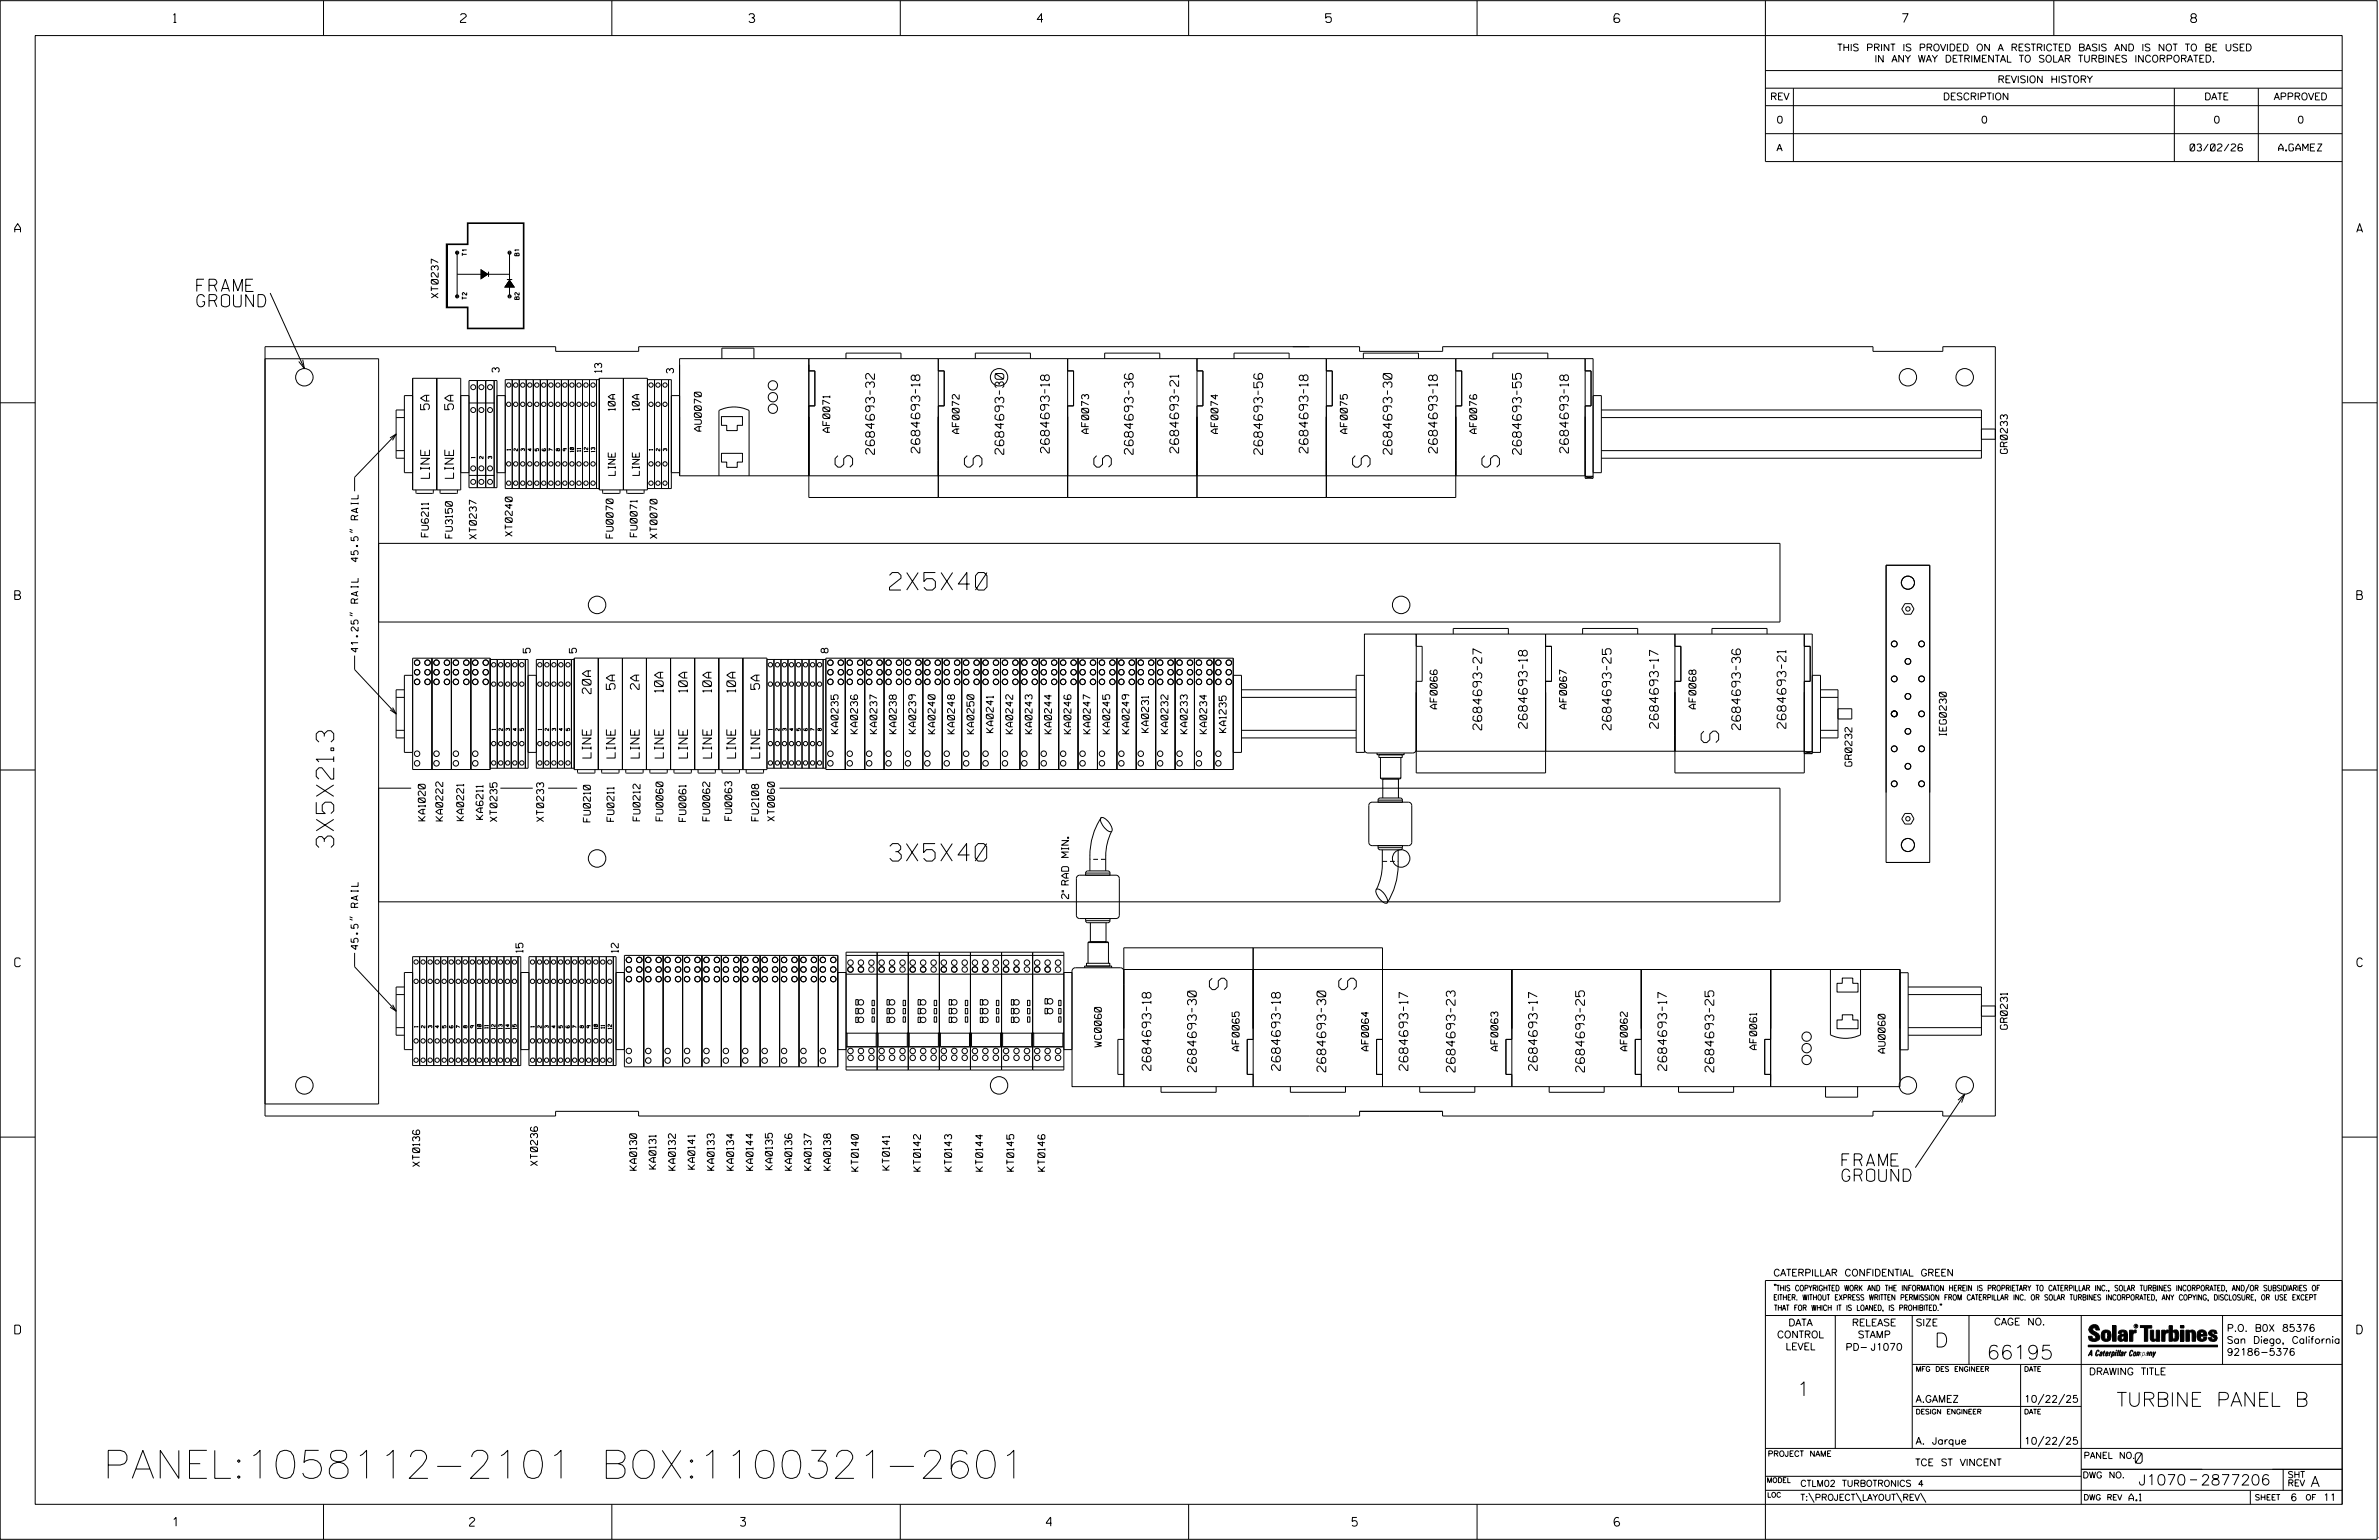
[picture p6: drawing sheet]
<svg xmlns="http://www.w3.org/2000/svg" width="864mm" height="559mm" viewBox="0 0 864 559" stroke-linecap="round" stroke-linejoin="round" font-family="sans-serif">
<defs><g id="words">
<text font-size="10.2" x="37.4" y="536.4">PANEL:1058112-2101 BOX:1100321-2601</text>
<g font-size="6.3">
<text x="309.5" y="169.5" transform="rotate(-90 309.5 169.5)">S</text>
<text x="356.5" y="169.5" transform="rotate(-90 356.5 169.5)">S</text>
<text x="403.4" y="169.5" transform="rotate(-90 403.4 169.5)">S</text>
<text x="497.3" y="169.5" transform="rotate(-90 497.3 169.5)">S</text>
<text x="544.3" y="169.5" transform="rotate(-90 544.3 169.5)">S</text>
<text x="322.9" y="214.1">2X5X40</text>
<text x="623.9" y="269.4" transform="rotate(-90 623.9 269.4)">S</text>
<text x="121.1" y="307.5" transform="rotate(-90 121.1 307.5)">3X5X21.3</text>
<text x="323" y="312.4">3X5X40</text>
<text x="439" y="354.9" transform="rotate(90 439 354.9)">S</text>
<text x="486" y="354.9" transform="rotate(90 486 354.9)">S</text>
</g>
<g font-size="5.1">
<text x="702.3" y="488.8">D</text>
<text x="721.2" y="493.2">66195</text>
<text x="652.2" y="506.5">1</text>
<text x="768.3" y="510.3">TURBINE PANEL B</text>
</g>
<g font-size="4.4">
<text x="71.5" y="105.8">FRAME</text>
<text x="71.5" y="111.3">GROUND</text>
<text x="668.7" y="423.1">FRAME</text>
<text x="668.7" y="428.7">GROUND</text>
</g>
<g font-size="3.8">
<text x="775.1" y="531">0</text>
<text x="776.3" y="538.9">J1070</text>
<text x="798.8" y="538.9">2877206</text>
<text x="838.8" y="539.5">A</text>
</g>
<g font-size="3.2">
<text x="63" y="8.2">1</text>
<text x="167.2" y="8.2">2</text>
<text x="271.8" y="8.2">3</text>
<text x="376.5" y="8.2">4</text>
<text x="481.2" y="8.2">5</text>
<text x="690.6" y="8.2">7</text>
<text x="795.3" y="8.2">8</text>
<text x="5.4" y="84.3">A</text>
<text x="855.5" y="84.3">A</text>
<text x="155.9" y="148.6" transform="rotate(-90 155.9 148.6)">5A</text>
<text x="164.6" y="148.6" transform="rotate(-90 164.6 148.6)">5A</text>
<text x="317.4" y="164.8" transform="rotate(-90 317.4 164.8)">2684693-32</text>
<text x="333.9" y="164.4" transform="rotate(-90 333.9 164.4)">2684693-18</text>
<text x="364.4" y="164.8" transform="rotate(-90 364.4 164.8)">2684693-30</text>
<text x="380.9" y="164.4" transform="rotate(-90 380.9 164.4)">2684693-18</text>
<text x="411.3" y="164.8" transform="rotate(-90 411.3 164.8)">2684693-36</text>
<text x="427.8" y="164.4" transform="rotate(-90 427.8 164.4)">2684693-21</text>
<text x="458.3" y="164.9" transform="rotate(-90 458.3 164.9)">2684693-56</text>
<text x="474.8" y="164.4" transform="rotate(-90 474.8 164.4)">2684693-18</text>
<text x="505.3" y="164.8" transform="rotate(-90 505.3 164.8)">2684693-30</text>
<text x="521.8" y="164.4" transform="rotate(-90 521.8 164.4)">2684693-18</text>
<text x="552.2" y="164.9" transform="rotate(-90 552.2 164.9)">2684693-55</text>
<text x="569.4" y="164.4" transform="rotate(-90 569.4 164.4)">2684693-18</text>
<text x="155.9" y="173.6" transform="rotate(-90 155.9 173.6)">LINE</text>
<text x="164.6" y="173.6" transform="rotate(-90 164.6 173.6)">LINE</text>
<text x="5.4" y="217.5">B</text>
<text x="855.6" y="217.5">B</text>
<text x="214.5" y="251.7" transform="rotate(-90 214.5 251.7)">20A</text>
<text x="223.3" y="250.2" transform="rotate(-90 223.3 250.2)">5A</text>
<text x="232" y="250.2" transform="rotate(-90 232 250.2)">2A</text>
<text x="240.8" y="251.2" transform="rotate(-90 240.8 251.2)">10A</text>
<text x="249.5" y="251.2" transform="rotate(-90 249.5 251.2)">10A</text>
<text x="258.3" y="251.2" transform="rotate(-90 258.3 251.2)">10A</text>
<text x="267" y="251.2" transform="rotate(-90 267 251.2)">10A</text>
<text x="275.7" y="250.2" transform="rotate(-90 275.7 250.2)">5A</text>
<text x="537.9" y="264.8" transform="rotate(-90 537.9 264.8)">2684693-27</text>
<text x="554.4" y="264.3" transform="rotate(-90 554.4 264.3)">2684693-18</text>
<text x="584.8" y="264.8" transform="rotate(-90 584.8 264.8)">2684693-25</text>
<text x="602" y="264.3" transform="rotate(-90 602 264.3)">2684693-17</text>
<text x="631.8" y="264.8" transform="rotate(-90 631.8 264.8)">2684693-36</text>
<text x="648.3" y="264.3" transform="rotate(-90 648.3 264.3)">2684693-21</text>
<text x="214.6" y="275.1" transform="rotate(-90 214.6 275.1)">LINE</text>
<text x="223.3" y="275.1" transform="rotate(-90 223.3 275.1)">LINE</text>
<text x="232.1" y="275.1" transform="rotate(-90 232.1 275.1)">LINE</text>
<text x="240.8" y="275.1" transform="rotate(-90 240.8 275.1)">LINE</text>
<text x="249.5" y="275.1" transform="rotate(-90 249.5 275.1)">LINE</text>
<text x="258.3" y="275.1" transform="rotate(-90 258.3 275.1)">LINE</text>
<text x="267" y="275.1" transform="rotate(-90 267 275.1)">LINE</text>
<text x="275.8" y="275.1" transform="rotate(-90 275.8 275.1)">LINE</text>
<text x="5.4" y="350.8">C</text>
<text x="855.6" y="350.8">C</text>
<text x="417.8" y="388.4" transform="rotate(-90 417.8 388.4)">2684693-18</text>
<text x="434.3" y="388.9" transform="rotate(-90 434.3 388.9)">2684693-30</text>
<text x="464.7" y="388.4" transform="rotate(-90 464.7 388.4)">2684693-18</text>
<text x="481.2" y="388.9" transform="rotate(-90 481.2 388.9)">2684693-30</text>
<text x="511.1" y="388.4" transform="rotate(-90 511.1 388.4)">2684693-17</text>
<text x="528.2" y="389" transform="rotate(-90 528.2 389)">2684693-23</text>
<text x="558" y="388.4" transform="rotate(-90 558 388.4)">2684693-17</text>
<text x="575.2" y="389" transform="rotate(-90 575.2 389)">2684693-25</text>
<text x="605" y="388.4" transform="rotate(-90 605 388.4)">2684693-17</text>
<text x="622.1" y="389" transform="rotate(-90 622.1 389)">2684693-25</text>
<text x="5.4" y="484">D</text>
<text x="855.6" y="484">D</text>
<text x="62.8" y="553.8">1</text>
<text x="170.4" y="553.8">2</text>
<text x="268.8" y="553.8">3</text>
<text x="379.8" y="553.8">4</text>
<text x="490.8" y="553.8">5</text>
<text x="585.9" y="553.8">6</text>
</g>
<g font-size="2.5">
<text x="666.9" y="18.5">THIS PRINT IS PROVIDED ON A RESTRICTED BASIS AND IS NOT TO BE USED</text>
<text x="680.5" y="22.6">IN ANY WAY DETRIMENTAL TO SOLAR TURBINES INCORPORATED.</text>
<text x="725.1" y="30">REVISION HISTORY</text>
<text x="642.6" y="36.3">REV</text>
<text x="705.3" y="36.3">DESCRIPTION</text>
<text x="800.2" y="36.3">DATE</text>
<text x="825.4" y="36.3">APPROVED</text>
<text x="644.9" y="44.7">0</text>
<text x="719.1" y="44.7">0</text>
<text x="803.5" y="44.7">0</text>
<text x="834" y="44.7">0</text>
<text x="644.9" y="54.8">A</text>
<text x="795" y="54.8">03/02/26</text>
<text x="827.2" y="54.8">A.GAMEZ</text>
<text x="159.1" y="108.1" transform="rotate(-90 159.1 108.1)">XT0237</text>
<text x="181.2" y="135.1" transform="rotate(-90 181.2 135.1)">3</text>
<text x="218.4" y="135.1" transform="rotate(-90 218.4 135.1)">13</text>
<text x="244.5" y="135.4" transform="rotate(-90 244.5 135.4)">3</text>
<text x="223.3" y="148.9" transform="rotate(-90 223.3 148.9)">10A</text>
<text x="232.1" y="148.9" transform="rotate(-90 232.1 148.9)">10A</text>
<text x="254.6" y="156.4" transform="rotate(-90 254.6 156.4)">AU0070</text>
<text x="301.2" y="156.9" transform="rotate(-90 301.2 156.9)">AF0071</text>
<text x="348.2" y="157.3" transform="rotate(-90 348.2 157.3)">AF0072</text>
<text x="395.2" y="157.3" transform="rotate(-90 395.2 157.3)">AF0073</text>
<text x="442.1" y="157.3" transform="rotate(-90 442.1 157.3)">AF0074</text>
<text x="489.1" y="157.3" transform="rotate(-90 489.1 157.3)">AF0075</text>
<text x="536.1" y="157.3" transform="rotate(-90 536.1 157.3)">AF0076</text>
<text x="728.7" y="164.6" transform="rotate(-90 728.7 164.6)">GR0233</text>
<text x="223.4" y="172.5" transform="rotate(-90 223.4 172.5)">LINE</text>
<text x="232.1" y="172.5" transform="rotate(-90 232.1 172.5)">LINE</text>
<text x="155.5" y="194.8" transform="rotate(-90 155.5 194.8)">FU6211</text>
<text x="164.2" y="195.2" transform="rotate(-90 164.2 195.2)">FU3150</text>
<text x="172.9" y="195.6" transform="rotate(-90 172.9 195.6)">XT0237</text>
<text x="186" y="194.6" transform="rotate(-90 186 194.6)">XT0240</text>
<text x="222.6" y="195.2" transform="rotate(-90 222.6 195.2)">FU0070</text>
<text x="231.3" y="194.8" transform="rotate(-90 231.3 194.8)">FU0071</text>
<text x="238.5" y="195.4" transform="rotate(-90 238.5 195.4)">XT0070</text>
<text x="130" y="203.8" transform="rotate(-90 130 203.8)">45.5&quot; RAIL</text>
<text x="130" y="236.6" transform="rotate(-90 130 236.6)">41.25&quot; RAIL</text>
<text x="192.5" y="236.9" transform="rotate(-90 192.5 236.9)">5</text>
<text x="209.2" y="236.9" transform="rotate(-90 209.2 236.9)">5</text>
<text x="300.6" y="236.9" transform="rotate(-90 300.6 236.9)">8</text>
<text x="521.7" y="257.2" transform="rotate(-90 521.7 257.2)">AF0066</text>
<text x="568.7" y="257.2" transform="rotate(-90 568.7 257.2)">AF0067</text>
<text x="615.6" y="257.2" transform="rotate(-90 615.6 257.2)">AF0068</text>
<text x="304.2" y="266.2" transform="rotate(-90 304.2 266.2)">KA0235</text>
<text x="311.3" y="266.2" transform="rotate(-90 311.3 266.2)">KA0236</text>
<text x="318.3" y="266.2" transform="rotate(-90 318.3 266.2)">KA0237</text>
<text x="325.4" y="266.2" transform="rotate(-90 325.4 266.2)">KA0238</text>
<text x="332.4" y="266.2" transform="rotate(-90 332.4 266.2)">KA0239</text>
<text x="339.5" y="266.2" transform="rotate(-90 339.5 266.2)">KA0240</text>
<text x="346.5" y="266.2" transform="rotate(-90 346.5 266.2)">KA0248</text>
<text x="353.5" y="266.2" transform="rotate(-90 353.5 266.2)">KA0250</text>
<text x="360.6" y="265.8" transform="rotate(-90 360.6 265.8)">KA0241</text>
<text x="367.6" y="266.2" transform="rotate(-90 367.6 266.2)">KA0242</text>
<text x="374.7" y="266.2" transform="rotate(-90 374.7 266.2)">KA0243</text>
<text x="381.7" y="266.2" transform="rotate(-90 381.7 266.2)">KA0244</text>
<text x="388.8" y="266.2" transform="rotate(-90 388.8 266.2)">KA0246</text>
<text x="395.8" y="266.2" transform="rotate(-90 395.8 266.2)">KA0247</text>
<text x="402.8" y="266.2" transform="rotate(-90 402.8 266.2)">KA0245</text>
<text x="409.9" y="266.2" transform="rotate(-90 409.9 266.2)">KA0249</text>
<text x="416.9" y="265.8" transform="rotate(-90 416.9 265.8)">KA0231</text>
<text x="424" y="266.2" transform="rotate(-90 424 266.2)">KA0232</text>
<text x="431" y="266.2" transform="rotate(-90 431 266.2)">KA0233</text>
<text x="438" y="266.2" transform="rotate(-90 438 266.2)">KA0234</text>
<text x="445.1" y="265.8" transform="rotate(-90 445.1 265.8)">KA1235</text>
<text x="706.5" y="266.9" transform="rotate(-90 706.5 266.9)">IEG0230</text>
<text x="672.3" y="278" transform="rotate(-90 672.3 278)">GR0232</text>
<text x="154.4" y="297.9" transform="rotate(-90 154.4 297.9)">KA1020</text>
<text x="160.7" y="297.9" transform="rotate(-90 160.7 297.9)">KA0222</text>
<text x="168.3" y="297.8" transform="rotate(-90 168.3 297.8)">KA0221</text>
<text x="175.3" y="297.3" transform="rotate(-90 175.3 297.3)">KA6211</text>
<text x="180.4" y="298.1" transform="rotate(-90 180.4 298.1)">XT0235</text>
<text x="197.3" y="298.1" transform="rotate(-90 197.3 298.1)">XT0233</text>
<text x="214.3" y="298.2" transform="rotate(-90 214.3 298.2)">FU0210</text>
<text x="222.9" y="298" transform="rotate(-90 222.9 298)">FU0211</text>
<text x="232.3" y="297.8" transform="rotate(-90 232.3 297.8)">FU0212</text>
<text x="240.7" y="297.9" transform="rotate(-90 240.7 297.9)">FU0060</text>
<text x="249" y="298.1" transform="rotate(-90 249 298.1)">FU0061</text>
<text x="257.6" y="297.9" transform="rotate(-90 257.6 297.9)">FU0062</text>
<text x="265.7" y="297.7" transform="rotate(-90 265.7 297.7)">FU0063</text>
<text x="275.4" y="297.9" transform="rotate(-90 275.4 297.9)">FU2108</text>
<text x="281.1" y="297.9" transform="rotate(-90 281.1 297.9)">XT0060</text>
<text x="387.9" y="326.1" transform="rotate(-90 387.9 326.1)">2&quot; RAD MIN.</text>
<text x="130" y="344.5" transform="rotate(-90 130 344.5)">45.5&quot; RAIL</text>
<text x="189.8" y="345.6" transform="rotate(-90 189.8 345.6)">15</text>
<text x="224.4" y="345.6" transform="rotate(-90 224.4 345.6)">12</text>
<text x="728.7" y="373.5" transform="rotate(-90 728.7 373.5)">GR0231</text>
<text x="399.8" y="379.9" transform="rotate(-90 399.8 379.9)">WC0060</text>
<text x="449.8" y="381.3" transform="rotate(-90 449.8 381.3)">AF0065</text>
<text x="496.8" y="381.3" transform="rotate(-90 496.8 381.3)">AF0064</text>
<text x="543.8" y="381.3" transform="rotate(-90 543.8 381.3)">AF0063</text>
<text x="590.7" y="381.3" transform="rotate(-90 590.7 381.3)">AF0062</text>
<text x="637.7" y="380.8" transform="rotate(-90 637.7 380.8)">AF0061</text>
<text x="684.3" y="382.1" transform="rotate(-90 684.3 382.1)">AU0060</text>
<text x="152.3" y="423.3" transform="rotate(-90 152.3 423.3)">XT0136</text>
<text x="195.1" y="422.9" transform="rotate(-90 195.1 422.9)">XT0236</text>
<text x="231.1" y="424.6" transform="rotate(-90 231.1 424.6)">KA0130</text>
<text x="238.1" y="424.2" transform="rotate(-90 238.1 424.2)">KA0131</text>
<text x="245.2" y="424.6" transform="rotate(-90 245.2 424.6)">KA0132</text>
<text x="252.2" y="424.2" transform="rotate(-90 252.2 424.2)">KA0141</text>
<text x="259.3" y="424.6" transform="rotate(-90 259.3 424.6)">KA0133</text>
<text x="266.3" y="424.6" transform="rotate(-90 266.3 424.6)">KA0134</text>
<text x="273.4" y="424.7" transform="rotate(-90 273.4 424.7)">KA0144</text>
<text x="280.4" y="424.4" transform="rotate(-90 280.4 424.4)">KA0135</text>
<text x="287.4" y="424.6" transform="rotate(-90 287.4 424.6)">KA0136</text>
<text x="294.5" y="424.6" transform="rotate(-90 294.5 424.6)">KA0137</text>
<text x="301.5" y="424.6" transform="rotate(-90 301.5 424.6)">KA0138</text>
<text x="311.6" y="425" transform="rotate(-90 311.6 425)">KT0140</text>
<text x="322.9" y="424.6" transform="rotate(-90 322.9 424.6)">KT0141</text>
<text x="334.1" y="425" transform="rotate(-90 334.1 425)">KT0142</text>
<text x="345.4" y="425" transform="rotate(-90 345.4 425)">KT0143</text>
<text x="356.7" y="425" transform="rotate(-90 356.7 425)">KT0144</text>
<text x="368" y="425" transform="rotate(-90 368 425)">KT0145</text>
<text x="379.3" y="425" transform="rotate(-90 379.3 425)">KT0146</text>
<text x="643.8" y="463">CATERPILLAR CONFIDENTIAL GREEN</text>
<text x="645.1" y="485.5">CONTROL</text>
<text x="649.2" y="481.1">DATA</text>
<text x="672.3" y="481.1">RELEASE</text>
<text x="674.4" y="485.5">STAMP</text>
<text x="695.4" y="481.1">SIZE</text>
<text x="723.8" y="480.8">CAGE NO.</text>
<text x="808.4" y="483.1">P.O. B0X 85376</text>
<text x="648.2" y="489.8">LEVEL</text>
<text x="669.9" y="490">PD- J1070</text>
<text x="808.4" y="487.5">San Diego, California</text>
<text x="808.4" y="491.8">92186-5376</text>
<text x="758.3" y="498.9">DRAWING TITLE</text>
<text x="695.4" y="508.9">A.GAMEZ</text>
<text x="734.8" y="508.9">10/22/25</text>
<text x="695.4" y="524.1">A. Jarque</text>
<text x="734.8" y="524.1">10/22/25</text>
<text x="695.2" y="531.9">TCE ST VINCENT</text>
<text x="772.8" y="544.6">A.1</text>
<text x="831.4" y="544.6">6</text>
<text x="843.3" y="544.6">11</text>
</g>
<g font-size="2.3">
<text x="756.4" y="529.2">PANEL NO.</text>
<text x="653.5" y="539.4">CTLM02 TURBOTRONICS 4</text>
<text x="756" y="536.3">DWG NO.</text>
<text x="830.4" y="539.3">REV</text>
<text x="830.4" y="536.2">SHT</text>
<text x="653.5" y="544.5">T:\PROJECT\LAYOUT\REV\</text>
</g>
<g font-size="2">
<text x="643.8" y="468.4">&quot;THIS COPYRIGHTED WORK AND THE INFORMATION HEREIN IS PROPRIETARY TO CATERPILLAR INC., SOLAR TURBINES INCORPORATED, AND/OR SUBSIDIARIES OF</text>
<text x="643.8" y="471.8">EITHER. WITHOUT EXPRESS WRITTEN PERMISSION FROM CATERPILLAR INC. OR SOLAR TURBINES INCORPORATED, ANY COPYING, DISCLOSURE, OR USE EXCEPT</text>
<text x="644" y="475.6">THAT FOR WHICH IT IS LOANED, IS PROHIBITED.&quot;</text>
<text x="641.7" y="528.5">PROJECT NAME</text>
<text x="756.3" y="544.3">DWG REV</text>
<text x="818.5" y="544.3">SHEET</text>
<text x="836.9" y="544.3">OF</text>
</g>
<g font-size="1.8">
<text x="695.4" y="497.6">MFG DES ENGINEER</text>
<text x="734.8" y="497.6">DATE</text>
<text x="695.4" y="513.1">DESIGN ENGINEER</text>
<text x="734.8" y="513.1">DATE</text>
<text x="641.3" y="538">MODEL</text>
<text x="641.5" y="543.3">LOC</text>
</g>
<g font-size="1.6">
<text x="169.4" y="92.8" transform="rotate(-90 169.4 92.8)">T1</text>
<text x="188.4" y="92.8" transform="rotate(-90 188.4 92.8)">B1</text>
<text x="169.4" y="108.7" transform="rotate(-90 169.4 108.7)">T2</text>
<text x="188.4" y="108.7" transform="rotate(-90 188.4 108.7)">B2</text>
</g>
<g font-size="1.3">
<text x="172.4" y="166.2" transform="rotate(-90 172.4 166.2)">1</text>
<text x="175.4" y="166.4" transform="rotate(-90 175.4 166.4)">2</text>
<text x="178.5" y="166.4" transform="rotate(-90 178.5 166.4)">3</text>
<text x="185.3" y="163.4" transform="rotate(-90 185.3 163.4)">1</text>
<text x="187.8" y="163.6" transform="rotate(-90 187.8 163.6)">2</text>
<text x="190.4" y="163.6" transform="rotate(-90 190.4 163.6)">3</text>
<text x="192.9" y="163.6" transform="rotate(-90 192.9 163.6)">4</text>
<text x="195.5" y="163.6" transform="rotate(-90 195.5 163.6)">5</text>
<text x="198" y="163.6" transform="rotate(-90 198 163.6)">6</text>
<text x="200.6" y="163.6" transform="rotate(-90 200.6 163.6)">7</text>
<text x="203.1" y="163.6" transform="rotate(-90 203.1 163.6)">8</text>
<text x="205.7" y="163.6" transform="rotate(-90 205.7 163.6)">9</text>
<text x="208.2" y="164" transform="rotate(-90 208.2 164)">10</text>
<text x="210.8" y="163.8" transform="rotate(-90 210.8 163.8)">11</text>
<text x="213.4" y="164" transform="rotate(-90 213.4 164)">12</text>
<text x="215.9" y="164" transform="rotate(-90 215.9 164)">13</text>
<text x="236.9" y="163.4" transform="rotate(-90 236.9 163.4)">1</text>
<text x="239.5" y="163.6" transform="rotate(-90 239.5 163.6)">2</text>
<text x="242" y="163.6" transform="rotate(-90 242 163.6)">3</text>
<text x="179.9" y="264.9" transform="rotate(-90 179.9 264.9)">1</text>
<text x="182.4" y="265.1" transform="rotate(-90 182.4 265.1)">2</text>
<text x="185" y="265.1" transform="rotate(-90 185 265.1)">3</text>
<text x="187.5" y="265.1" transform="rotate(-90 187.5 265.1)">4</text>
<text x="190.1" y="265.1" transform="rotate(-90 190.1 265.1)">5</text>
<text x="196.6" y="264.9" transform="rotate(-90 196.6 264.9)">1</text>
<text x="199.2" y="265.1" transform="rotate(-90 199.2 265.1)">2</text>
<text x="201.7" y="265.1" transform="rotate(-90 201.7 265.1)">3</text>
<text x="204.3" y="265.1" transform="rotate(-90 204.3 265.1)">4</text>
<text x="206.8" y="265.1" transform="rotate(-90 206.8 265.1)">5</text>
<text x="280.3" y="264.9" transform="rotate(-90 280.3 264.9)">1</text>
<text x="282.8" y="265.1" transform="rotate(-90 282.8 265.1)">2</text>
<text x="285.4" y="265.1" transform="rotate(-90 285.4 265.1)">3</text>
<text x="287.9" y="265.1" transform="rotate(-90 287.9 265.1)">4</text>
<text x="290.5" y="265.1" transform="rotate(-90 290.5 265.1)">5</text>
<text x="293.1" y="265.1" transform="rotate(-90 293.1 265.1)">6</text>
<text x="295.6" y="265.1" transform="rotate(-90 295.6 265.1)">7</text>
<text x="298.2" y="265.1" transform="rotate(-90 298.2 265.1)">8</text>
<text x="151.7" y="372.8" transform="rotate(-90 151.7 372.8)">1</text>
<text x="154.2" y="373" transform="rotate(-90 154.2 373)">2</text>
<text x="156.8" y="373" transform="rotate(-90 156.8 373)">3</text>
<text x="159.3" y="373" transform="rotate(-90 159.3 373)">4</text>
<text x="161.9" y="373" transform="rotate(-90 161.9 373)">5</text>
<text x="169.5" y="373" transform="rotate(-90 169.5 373)">8</text>
<text x="172.1" y="373" transform="rotate(-90 172.1 373)">9</text>
<text x="174.6" y="373.4" transform="rotate(-90 174.6 373.4)">10</text>
<text x="177.2" y="373.2" transform="rotate(-90 177.2 373.2)">11</text>
<text x="179.7" y="373.4" transform="rotate(-90 179.7 373.4)">12</text>
<text x="182.3" y="373.4" transform="rotate(-90 182.3 373.4)">13</text>
<text x="184.8" y="373.4" transform="rotate(-90 184.8 373.4)">14</text>
<text x="187.4" y="373.4" transform="rotate(-90 187.4 373.4)">15</text>
<text x="193.9" y="372.8" transform="rotate(-90 193.9 372.8)">1</text>
<text x="196.5" y="373" transform="rotate(-90 196.5 373)">2</text>
<text x="199" y="373" transform="rotate(-90 199 373)">3</text>
<text x="201.6" y="373" transform="rotate(-90 201.6 373)">4</text>
<text x="204.1" y="373" transform="rotate(-90 204.1 373)">5</text>
<text x="206.7" y="373" transform="rotate(-90 206.7 373)">6</text>
<text x="209.2" y="373" transform="rotate(-90 209.2 373)">7</text>
<text x="211.8" y="373" transform="rotate(-90 211.8 373)">8</text>
<text x="214.3" y="373" transform="rotate(-90 214.3 373)">9</text>
<text x="216.9" y="373.4" transform="rotate(-90 216.9 373.4)">10</text>
<text x="219.4" y="373.2" transform="rotate(-90 219.4 373.2)">11</text>
<text x="222" y="373.4" transform="rotate(-90 222 373.4)">12</text>
</g>
<text font-size=".9" x="775.1" y="481.7">R</text>
</g></defs>
<g fill="none" stroke="#000" stroke-width=".36">
<path d="M.1 .2h862.8v558.4h-862.8zM12.8 12.9h837.4v533h-837.4zM117.4 .2v12.7M222.1 .2v12.7M326.8 .2v12.7M431.5 .2v12.7M536.2 .2v12.7M587.9 5.5l-.5-.5h-1l-.5 1v1.7l.5 .4h1l.6-.4v-.6l-.6-.5h-1l-.5 .5M640.9 .2v58.4h209.3M745.6 .2v12.7M640.9 25.6h209.3M640.9 32h209.3"/>
<path d="M640.9 38.3h209.3M651 32v26.6M789.3 32v26.6M819.8 32v26.6M640.9 48.5h209.3M165.9 99.5h19.1M165.9 92.1v15.1M177.3 98.6v1.9M185 92.1v15.1M98.1 106.3l12.4 27.4M184 101.4h1.9M96.2 125.8h105.5v1.7h30.1v-1.7h261.7v1.7h30.2v-1.7h156.2v1.7h25.4v-1.7h19v279.2h-19.1v-1.7h-25.3v1.7h-156.2v-1.7h-30.2v1.7h-261.7v-1.7h-30.1v1.7h-105.5z"/>
<path d="M96.2 130.2h41.2v270.4h-41.2M109.9 130.5l.6 3.2-2.1-2.5M149.8 137.3h17.5v40.5h-17.5zM158.5 137.3v40.5M170.3 138.1h10.1v38.9h-10.1zM173.2 138.1v38.9M173.3 138.1v38.9M176.3 138.1v38.9M176.4 138.1v38.9M179.4 138.1v38.9M185.9 137.8v39.5M188.5 137.8v39.5"/>
<path d="M191 137.8v39.5M193.6 137.8v39.5M196.1 137.8v39.5M198.7 137.8v39.5M201.3 137.8v39.5M203.8 137.8v39.5M206.3 137.8v39.5M208.9 137.8v39.5M211.5 137.8v39.5M214 137.8v39.5M216.5 137.8v39.5M217.6 137.3h17.4v40.5h-17.4z"/>
<path d="M217.6 137.8h-34.2v39.5h34.2M226.3 137.3v40.5M235 137.8h8.7v39.5h-8.7M237.6 137.8v39.5M240.1 137.8v39.5M242.7 137.8v39.5M262 130.1v-3.8h11.7v3.8M293.6 134.6h2.2v12.7h-2.2M293.6 130.1v50.4h234.9v-50.4M307.1 130.1v-2h20v2M340.6 134.6h2.2v12.7h-2.2M340.6 130.1v50.4"/>
<path d="M354 130.1v-2h20.1v2M387.6 134.6h2.1v12.7h-2.1M387.6 130.1v50.4M401 130.1v-2h20v2M434.5 134.6h2.2v12.7h-2.2M434.5 130.1v50.4M448 130.1v-2h20v2M481.5 134.6h2.1v12.7h-2.1M481.5 130.1v50.4M494.9 130.1v-2h20v2M528.5 134.6h2.1v12.7h-2.1M541.9 130.1v-2h20v2"/>
<path d="M575.4 130.1v43.4M575.4 134.6h2.2v12.7h-2.2M.1 146.2h12.7M141.6 158.9l2.2-1.4-1.3 2.3M143.8 151.5h3M143.8 157.5l-15.1 15.7v5.1M146.8 148.8h-3v17.5h3M149.8 143.5h-3v28h3M167.3 143.5h3M170.3 146.2h9.1M180.4 143.5h3M243.7 143.5h3"/>
<path d="M261.9 151.2h7.6v3.1h-1.9v1.9h-3.8v-1.9h-1.9zM578.3 143.5h3v28h-3M581.3 148.8h138v17.5h-138M581.3 151.5h138M719.3 155.7h5M719.3 159.4h5M850.2 146.2h12.7M143.8 163.5h3M151 177.8v1l.2 .2h5.9l.2-.2v-1M159.7 177.8v1l.3 .2h5.8l.3-.2v-1M167.3 171.5h3M170.3 172.5h9.1"/>
<path d="M180.4 171.5h3M218.8 177.8v1l.2 .2h5.8l.3-.2v-1M227.5 177.8v1l.3 .2h5.8l.2-.2v-1M243.7 171.5h3M261 172.6v-23.7a12.4 12.4 0 0 1 10.9 0v23.7M261.9 164.5h7.6v3.2h-1.9v1.9h-3.8v-1.9h-1.9zM575.4 173.5l2.9-.7h-2.9l2.9 .7M575.4 172.6h-328.7v-42.5h331.6v43.4M575.4 173.5h2.9M581.3 163.5h138M126.9 192.8l1.1 .5M126.9 192.1l1.1 .4"/>
<path d="M137.4 197.2h508.7v28.5h-508.7M684.7 205.1h15.8v107.8h-15.8zM691.5 219h2.2l1.1 2-1.1 1.9h-2.2l-1.1-1.9zM126.9 223.1l1.1 .4M126.9 222.3l1.1 .4M128.7 237.9v5.1l15.1 16M149.8 238.8h28.1v40.4h-28.1zM156.8 238.8v40.4M163.9 238.8v40.4M170.9 238.8v40.4M177.9 239.3h13.8v39.5h-13.8M180.5 239.3v39.5"/>
<path d="M183.1 239.3v39.5M185.6 239.3v39.5M188.1 239.3v39.5M190.7 239.3v39.5M197.2 239.3v39.5M199.8 239.3v39.5M202.4 239.3v39.5M204.9 239.3v39.5M207.4 239.3v39.5M208.5 239.3h-13.8v39.5h13.8M208.5 238.8h69.9v40.5h-69.9zM217.2 238.8v40.5"/>
<path d="M226 238.8v40.5M234.7 238.8v40.5M243.4 238.8v40.5M252.2 238.8v40.5M260.9 238.8v40.5M269.7 238.8v40.5M278.4 239.3h21.4M281 239.3v39.5M283.5 239.3v39.5M286 239.3v39.5M288.6 239.3v39.5M291.1 239.3v39.5"/>
<path d="M293.7 239.3v39.5M296.3 239.3v39.5M298.8 239.3v39.5M299.8 238.8h147.9v40.4h-147.9zM306.8 238.8v40.4M313.9 238.8v40.4M320.9 238.8v40.4M328 238.8v40.4M335 238.8v40.4M342.1 238.8v40.4M349.1 238.8v40.4M356.1 238.8v40.4"/>
<path d="M363.2 238.8v40.4M370.2 238.8v40.4M377.3 238.8v40.4M384.3 238.8v40.4M391.3 238.8v40.4M398.4 238.8v40.4M405.4 238.8v40.4M412.5 238.8v40.4M419.5 238.8v40.4M426.6 238.8v40.4M433.6 238.8v40.4M440.7 238.8v40.4"/>
<path d="M495.3 230.1h18.8v41.9l-.2 .7-.6 .5h-16.8l-.7-.2-.4-.6zM527.5 230.1v-2.1h20v2.1M561.1 230.1v50.4h-47v-33.3h2.2v-12.7h-2.2v-4.4h143.8v43.4M561.1 234.5h2.1v12.7h-2.1M574.5 230.1v-2.1h20v2.1M608 234.5h2.2v12.7h-2.2M621.5 230.1v-2.1h20v2.1M655 230.1v50.4h-47v-50.4M655 234.5h2.1v12.7h-2.1M142.5 256.8l1.3 2.2-2.2-1.4M143.8 253h3M146.8 250.3h-3v17.5h3"/>
<path d="M149.8 245h-3v28h3M191.7 245h3M447.7 245h3v28h-3M450.7 253h41.6M450.7 250.3h41.6M492.3 245h3v28h-3zM657.9 245h3v28h-3M660.9 250.3h6.3v17.5h-6.3M660.9 253h6.3M667.2 257.2h5v3.7h-5M.1 279.4h12.7M143.8 265h3"/>
<path d="M191.7 273h3M209.7 279.3v1l.2 .2h5.8l.3-.2v-1M218.4 279.3v1l.3 .2h5.8l.2-.2v-1M227.2 279.3v1l.2 .2h5.8l.3-.2v-1M235.9 279.3v1l.2 .2h5.8l.3-.2v-1M244.7 279.3v1l.2 .2h5.8l.3-.2v-1M253.4 279.3v1l.2 .2h5.8l.3-.2v-1M262.1 279.3v1l.3 .2h5.8l.2-.2v-1M270.9 279.3v1l.2 .2h5.8l.3-.2v-1M278.4 278.8h21.4M450.7 267.8h41.6M450.7 265h41.6"/>
<path d="M499.9 273.2v.7h9.8v-.7M500.6 273.9h8.4v.9h-8.4zM501.1 274.8v7.6h7.4v-7.6M514.1 272.6h140.9M655 272.7h2.9l-2.9 .8h2.9zM660.9 265h6.3M850.2 279.4h12.7M137.4 286h11.9M181.6 286h11.8M199 286h10.5M283 286h363.1v41.2h-508.7M399.7 296.7a3.8 3.8 0 0 1 3.4 2.6 1.73 1.73 0 0 1 .2 2.5 5.2 5.2 0 0 1-3.8-4.9z"/>
<path d="M399.7 296.7a25 25 0 0 0-4.1 13.9v5.4M497.1 291.6l1-.5h13.2l.7 .2 .5 1v13.3l-.3 .7-.9 .5h-13.2l-.7-.2-.5-1v-13.3zM500.2 290.3l.3-.5 .5-.2h7.3l.6 .2 .2 .5M500.2 290.3v.8h8.9v-.8M500.2 290.3h8.9M501.1 282.4l.2 .2h7l.2-.2M502 289.6v-7h5.6v7M691.5 295.2h2.2l1.1 1.9-1.1 1.9h-2.2l-1.1-1.9zM391.2 317.8l.7-.2h13.2l1 .5 .2 .7v13.3l-.5 1-.7 .2h-13.2l-.9-.5-.3-.7v-13.3zM394.1 316.8v.8h8.8v-.8M394.1 316.8h8.8M394.1 316.8l.2-.6 .6-.2h7.3l.5 .2 .2 .6"/>
<path d="M403.5 301.7a20 20 0 0 0-2.1 8.9v5.4M500.2 307.6l.3 .5 .5 .3h7.3l.6-.3 .2-.5M500.2 307.6v-.8h8.9v.8M500.2 307.6h8.9M501.8 308.4v5.4a20 20 0 0 1-2.1 8.9M507.5 308.4v5.4a25.4 25.4 0 0 1-4 13.9M126.9 333.5l1.1 .4M126.9 332.7l1.1 .4M394.1 334.1v-.8h8.8v.8M394.1 334.1h8.8M394.1 334.1l.2 .5 .6 .2h7.3l.5-.2 .2-.5M395.8 334.8v6.9h5.7v-6.9"/>
<path d="M499.7 322.7a3.7 3.7 0 0 1 3.4 2.5 1.75 1.75 0 0 1 .2 2.6 5.2 5.2 0 0 1-3.8-4.9zM128.7 345.8v5l15.1 16.1M146.8 358.1h-3v17.5h3M149.8 347.1h39.3v39.5h-39.3zM149.8 352.9h-3v28h3M152.3 347.1v39.5M154.9 347.1v39.5M157.4 347.1v39.5M160 347.1v39.5M162.5 347.1v39.5M165.1 347.1v39.5M167.6 347.1v39.5"/>
<path d="M170.2 347.1v39.5M172.7 347.1v39.5M175.3 347.1v39.5M177.8 347.1v39.5M180.4 347.1v39.5M183 347.1v39.5M185.5 347.1v39.5M188 347.1v39.5M189.1 352.9h2.9M192 347.1h31.6v39.5h-31.6zM194.6 347.1v39.5M197.1 347.1v39.5"/>
<path d="M199.7 347.1v39.5M202.2 347.1v39.5M204.8 347.1v39.5M207.3 347.1v39.5M209.9 347.1v39.5M212.4 347.1v39.5M215 347.1v39.5M217.5 347.1v39.5M220.1 347.1v39.5M222.6 347.1v39.5M223.6 352.9h3v28h-3M226.7 346.7h77.4v40.4h-77.4z"/>
<path d="M233.7 346.7v40.4M240.7 346.7v40.4M247.8 346.7v40.4M254.8 346.7v40.4M261.9 346.7v40.4M268.9 346.7v40.4M275.9 346.7v40.4M283 346.7v40.4M290.1 346.7v40.4M297.1 346.7v40.4M304.1 352.9h3M307.1 346.7h79.1"/>
<path d="M307.1 345.5h79.1v42.8h-79.1zM307.1 353.5h79.1M318.4 345.5v42.8M329.7 345.5v42.8M341 345.5v42.8M352.3 345.5v42.8M363.6 345.5v42.8M374.9 345.5v42.8M386.2 352.9h2.9v28h-2.9M389.4 351.7l1-.5h16.3l.7 .2 .5 .6 .1 42.3h-18.9v-41.9zM393.7 351.2v-.6h9.8v.6M394.4 349.5h8.5v1.1h-8.5z"/>
<path d="M395 342l.2-.3h7l.2 .3M395 349.5v-7.5h7.4v7.5M408 351.8h281.7v42.5h-281.7v-50.4h93.9v50.4M454.9 343.9v50.4M548.8 351.8v42.5M595.8 351.8v42.5M642.8 351.8v42.5M664.5 351.8v23.7a12.4 12.4 0 0 0 10.9 0v-23.7M666.9 356.8h1.9v-1.9h3.8v1.9h1.9v3.2h-7.6zM689.7 353h3v27.9h-3M692.7 358.1h26.6v17.5h-26.6M142.5 364.6l1.3 2.3-2.2-1.4"/>
<path d="M143.8 372.9h3M143.8 360.9h3M163.4 372.2l-.2 .6 .4 .2h.6l.2-.6-.2-.3-.4 .3 .2 .6M167 372.8l-1.3-.7v.9M307.1 374.8h.4v5h10.6v-5h.7v5h10.6v-5h.7v5h10.5v-5h.8v5h10.5v-5h.8v5h10.5v-5h.8v5h10.5v-5h.7v5h10.6v-5h.4M307.1 379.9h79.1M307.1 374.9h79.1M310.7 362.7h.8v2h-.8zM310.7 365.9h.8v2h-.8zM310.7 369.1h.8v1.9h-.8zM316.5 363h.9v1.9h-.9zM316.5 365.9h.9v2h-.9z"/>
<path d="M316.5 369h.9v1.9h-.9zM322 362.7h.8v2h-.8zM322 365.9h.8v2h-.8zM322 369.1h.8v1.9h-.8zM327.8 363h.9v1.9h-.9zM327.8 365.9h.9v2h-.9zM327.8 369h.9v1.9h-.9zM333.3 362.7h.8v2h-.8zM333.3 365.9h.8v2h-.8zM333.3 369.1h.8v1.9h-.8zM339.1 363h.9v1.9h-.9zM339.1 365.9h.9v2h-.9z"/>
<path d="M339.1 369h.9v1.9h-.9zM344.6 362.7h.8v2h-.8zM344.6 365.9h.8v2h-.8zM344.6 369.1h.8v1.9h-.8zM350.4 363h.9v1.9h-.9zM350.4 365.9h.9v2h-.9zM350.4 369h.9v1.9h-.9zM355.8 362.7h.9v2h-.9zM355.8 365.9h.9v2h-.9zM355.8 369.1h.9v1.9h-.9zM361.7 363h.9v1.9h-.9zM361.7 365.9h.9v2h-.9z"/>
<path d="M361.7 369h.9v1.9h-.9zM367.1 362.7h.9v2h-.9zM367.1 365.9h.9v2h-.9zM367.1 369.1h.9v1.9h-.9zM373 363h.9v1.9h-.9zM373 365.9h.9v2h-.9zM373 369h.9v1.9h-.9zM379.3 362.4h.9v1.9h-.9zM379.3 365.9h.9v2h-.9zM384.3 363h.9v1.9h-.9zM384.3 365.9h.9v2h-.9zM384.3 369h.9v1.9h-.9z"/>
<path d="M408 377.2h-2.2v12.7h2.2M454.9 377.2h-2.1v12.7h2.1M501.9 377.2h-2.2v12.7h2.2M548.8 377.2h-2.1v12.7h2.1M595.8 377.2h-2.2v12.7h2.2M642.8 377.2h-2.2v12.7h2.2M666.9 370.1h1.9v-1.9h3.8v1.9h1.9v3.2h-7.6zM692.7 372.9h26.6M692.7 360.9h26.6M719.3 365h5M719.3 368.7h5M189.1 380.9h2.9"/>
<path d="M304.1 380.9h3M307.1 387.1h79.1M421.5 394.3v2h20v-2M468.4 394.3v2h20v-2M515.4 394.3v2h20v-2M562.4 394.3v2h19.9v-2M609.3 394.3v2h20v-2M662.7 394.3v3.8h11.6v-3.8M710.8 399.2l2.4-2.2-1.1 3.1M713.2 397l-17.9 26.7M.1 412.6h12.7M850.2 412.6h12.7"/>
<path d="M640.9 477.3h209.3M644.2 466.1l-.1 .4M644.7 466.1l-.2 .4M666.2 477.3v48.3M694.2 477.3v48.3M704.4 473.3l-.1 .4M704.8 473.3l-.1 .4M714.8 477.3v17.8M755.5 477.3v68.6M806.8 477.3v17.8M816.5 466l-1.4 3.1M850.2 464.6h-209.3v94"/>
<path d="M850.2 464.8v81.1M694.2 495.1h156M733.5 495.1v30.5M758.6 481.4a2.02 2.02 0 0 1 3.1-.1l.5 1.3h-1.3l-.2-.6-.4-.2-.6 .1-.1 .4 .4 .7a2.46 2.46 0 0 1 2.2 2.9 2.83 2.83 0 0 1-3.8 .3l-.3-1.3h1.3l.2 .7 .6 .3 .5-.2 .2-.5-.4-.6-1.9-1.2-.4-.9zM759.2 491.3h-.7l.7-1.2v1.9h.2l-.1-2.1-1.3 2.1 .5-.5h.7M761.3 490l.3-.2 .4 .3-.1 .3-.3-.4-.4 .3-.3 1.6h.4l.4-.5-.3 .6-.4 .1-.3-.4zM762.6 490.6l.5-.1-.1 1.4h-.9a.74 .74 0 0 1 .9-.8l-.3 .7-.5 .1 .2-.5 .6-.2v-.5l-.7 .2zM763 483.2a2.17 2.17 0 0 1 3.1 0l.3 1.4-.3 1.5a2.17 2.17 0 0 1-3.1 0l-.3-1.5zM763.6 490.5l.4-.4 .2 .6h-.3l-.3 .9 .2 .4-.3-.1zM764.1 483.7l.5-.4 .4 .3v2.2l-.4 .2-.5-.2zM764.6 491.1l.6 .2v-.7l-.4-.1-.4 .6-.1 .8h.6M764.6 491.1l-.1 .8h.4"/>
<path d="M764.6 482.6v.8M764.8 490.7l.4 .1v.3h-.6zM765 491.5l-.1 .4zM766 490.5l-.5 1.5zM766 490.8l.4-.3-.4 .4M766.9 481h1.3v5.7h-1.3zM767 490.8l.5 .1-.3 .8-.4 .2zM767.3 490.5h-.5l-.5 2M767.3 490.5a.8 .8 0 0 1 .2 1 .8 .8 0 0 1-.9 .4l-.1 .6M767.3 490.5l-.1 .2M768.1 490.5l-.4 1.5zM768.2 489.9h.3l-.1 .2h-.2z"/>
<path d="M769 489.9l-.5 2.1zM769.7 489.9l-.6 2.1zM770.1 491.4l.5-.3-.5 .8zM770.4 491.9h.1M770.6 491.1l.1-.4-.7 .2 .1-.3 .6-.1 .2 .3-.5 1.1M770.6 491.1a.74 .74 0 0 0-.8 .8h.6M771 484.8h-.7l-.3 .6 .4 .7 .5-.3 .1-2.4h-.8l-.1 .4h-1.2a1.71 1.71 0 0 1 1.8-1.3 1.71 1.71 0 0 1 1.6 1.4v2.8h-1.1l-.1-.6M771 484.2l-1.5 .1a1.41 1.41 0 0 0 0 2.4l.5 .1 1.1-.7M771.2 486.1h-.1M771.4 490.5l.1 .3 .4-.3-.9 1.5zM771.5 490.8h.1M773 482.7h1.2v.5l.5-.5 .7-.1v1h-.6l-.5 .4-.1 2.7h-1.2z"/>
<path d="M773.3 490.3l.6-.4 .4 .2-.1 .4-.3-.4a1.28 1.28 0 0 0-.5 1.8l.6-.4-.1 .4-.8 .1zM774.7 490.8l.5-.3a.88 .88 0 0 1 .2 .9 .88 .88 0 0 1-.7 .7l-.2-.2zM774.8 490.9h.5l-.3 1h-.3l-.2-.2zM775.2 490.5l-.1 .2M776.8 481h4.3v.9h-1.5v4.8h-1.3M776.8 490.6l-.8 .2v-.3l-.4 1.5 .8-1.3v1.3l.3-1.2M779.3 491.1h.4M779.6 490.5h.3l-.3 1.4M779.6 490.7h.2l-.1 .4M779.7 491.1l-.1 .4M779.7 491.1l-.4 .2M780.1 492l.4-1.5 .1 .3 .3-.3 .3 .2-.3 1.3v-1.3l-.7 1.3"/>
<path d="M780.6 482.7h1.2v2.7l.1 .4 .4 .3 .4-.7v-2.7h1.2l.1 4h-1.3v-.5l-1.1 .6-.7-.3-.3-.7zM781.6 492.5l1-2-.8 1.3-.2-1.3-.2 2M784.7 482.7h1.2v.5l.5-.5 .7-.1v1h-.5l-.6 .4-.1 2.7h-1.2zM787.4 481h1.2v2a1.4 1.4 0 0 1 2.2 .2l.1 1.4-.4 1.9-1.5 .1-.4-.5v-1l.5 .9 .5-.3v-2.1l-.5-.4-.5 .7v2.8h-1.2zM791.5 482.7h1.3v4h-1.3zM791.5 481h1.3v.9h-1.3zM793.5 482.7h1.3v.4l.7-.5 1.1 .2 .4 .6v3.3h-1.2l-.3-3.4-.7 .2v3.2h-1.3zM794.8 483.1h.1M797.7 483.2a1.92 1.92 0 0 1 2.4-.5 1.92 1.92 0 0 1 1 2.1h-2.3v.8l.6 .5 .5-.3v-.5h1.2a1.83 1.83 0 0 1-2.1 1.4 1.83 1.83 0 0 1-1.5-2.1zM798.8 484.2v.6M799.1 483.4h.6l.2 .8h-1.1zM804.6 482.9a1.84 1.84 0 0 0-2.9 .8 3.3 3.3 0 0 0 2.2 1.9l-.5 .5-.4-.3-.1-.4h-1.2l.1 .6a1.92 1.92 0 0 0 2.9 .4"/>
<path d="M804.9 483.8h-1.2l-.2-.6-.5 .1-.1 .3 .1 .3 1.8 .9M805.1 488.1h-47.1v.6h47.1M694.2 510.3h61.3M742 505.8l-2.2 3.9M749.5 505.8l-2.2 3.9M640.9 525.6h209.2M640.9 535.7h114.6M742 521.1l-2.2 3.8M749.5 521.1l-2.2 3.8M755.5 533.2h94.7M795 537h2.6M828.8 533.2v7.6"/>
<path d="M117.4 545.9v12.7M222.1 545.9v12.7M326.8 545.9v12.7M431.5 545.9v12.7M536.2 545.9v12.7M640.9 540.8h209.3M656.6 541.7l2 3.5M673.8 541.7l1.9 3.5M688.4 541.7l2 3.5M697.2 541.7l1.9 3.5M816.9 541v4.9M863.5 558h.1"/>
<circle cx="110.5" cy="136.9" r="3.2"/>
<circle cx="184.7" cy="139.7" r=".79"/>
<circle cx="187.2" cy="139.7" r=".79"/>
<circle cx="189.8" cy="139.7" r=".79"/>
<circle cx="192.3" cy="139.7" r=".79"/>
<circle cx="194.9" cy="139.7" r=".79"/>
<circle cx="197.4" cy="139.7" r=".79"/>
<circle cx="200" cy="139.7" r=".79"/>
<circle cx="202.5" cy="139.7" r=".79"/>
<circle cx="205.1" cy="139.7" r=".79"/>
<circle cx="207.6" cy="139.7" r=".79"/>
<circle cx="210.2" cy="139.7" r=".79"/>
<circle cx="212.7" cy="139.7" r=".79"/>
<circle cx="215.3" cy="139.7" r=".79"/>
<circle cx="236.3" cy="139.7" r=".79"/>
<circle cx="238.9" cy="139.7" r=".79"/>
<circle cx="241.4" cy="139.7" r=".78"/>
<circle cx="280.5" cy="139.8" r="1.7"/>
<circle cx="362.7" cy="136.9" r="3.2"/>
<circle cx="692.6" cy="136.9" r="3.2"/>
<circle cx="713.2" cy="136.9" r="3.2"/>
<circle cx="171.8" cy="148.8" r=".9"/>
<circle cx="171.8" cy="140.5" r=".89"/>
<circle cx="174.7" cy="148.8" r=".9"/>
<circle cx="174.7" cy="140.5" r=".89"/>
<circle cx="177.9" cy="148.8" r=".9"/>
<circle cx="177.9" cy="140.5" r=".89"/>
<circle cx="184.7" cy="146.7" r=".8"/>
<circle cx="187.2" cy="146.7" r=".8"/>
<circle cx="189.8" cy="146.7" r=".79"/>
<circle cx="192.3" cy="146.7" r=".8"/>
<circle cx="194.9" cy="146.7" r=".8"/>
<circle cx="197.4" cy="146.7" r=".8"/>
<circle cx="200" cy="146.7" r=".8"/>
<circle cx="202.5" cy="146.7" r=".8"/>
<circle cx="205.1" cy="146.7" r=".8"/>
<circle cx="207.6" cy="146.7" r=".8"/>
<circle cx="210.2" cy="146.7" r=".8"/>
<circle cx="212.7" cy="146.7" r=".8"/>
<circle cx="215.3" cy="146.7" r=".79"/>
<circle cx="236.3" cy="146.7" r=".8"/>
<circle cx="238.8" cy="146.7" r=".8"/>
<circle cx="241.4" cy="146.7" r=".79"/>
<circle cx="280.6" cy="148.3" r="1.7"/>
<circle cx="280.6" cy="144.1" r="1.7"/>
<circle cx="171.8" cy="174.9" r=".9"/>
<circle cx="171.8" cy="170" r=".9"/>
<circle cx="174.7" cy="170" r=".9"/>
<circle cx="174.7" cy="174.9" r=".9"/>
<circle cx="177.9" cy="174.9" r=".9"/>
<circle cx="177.9" cy="170" r=".9"/>
<circle cx="184.7" cy="175.3" r=".8"/>
<circle cx="184.7" cy="168.3" r=".79"/>
<circle cx="187.2" cy="175.3" r=".8"/>
<circle cx="187.2" cy="168.3" r=".79"/>
<circle cx="189.8" cy="175.3" r=".79"/>
<circle cx="189.8" cy="168.3" r=".79"/>
<circle cx="192.3" cy="175.3" r=".8"/>
<circle cx="192.3" cy="168.3" r=".79"/>
<circle cx="194.9" cy="175.3" r=".8"/>
<circle cx="194.9" cy="168.3" r=".79"/>
<circle cx="197.4" cy="175.3" r=".8"/>
<circle cx="197.4" cy="168.3" r=".79"/>
<circle cx="200" cy="175.3" r=".8"/>
<circle cx="200" cy="168.3" r=".79"/>
<circle cx="202.5" cy="175.3" r=".8"/>
<circle cx="202.5" cy="168.3" r=".79"/>
<circle cx="205.1" cy="175.3" r=".8"/>
<circle cx="205.1" cy="168.3" r=".79"/>
<circle cx="207.6" cy="175.3" r=".8"/>
<circle cx="207.6" cy="168.3" r=".79"/>
<circle cx="210.2" cy="175.3" r=".8"/>
<circle cx="210.2" cy="168.3" r=".79"/>
<circle cx="212.7" cy="175.3" r=".8"/>
<circle cx="212.7" cy="168.3" r=".79"/>
<circle cx="215.3" cy="175.3" r=".79"/>
<circle cx="215.3" cy="168.3" r=".79"/>
<circle cx="236.3" cy="175.3" r=".8"/>
<circle cx="236.3" cy="168.3" r=".79"/>
<circle cx="238.8" cy="175.3" r=".8"/>
<circle cx="238.9" cy="168.3" r=".79"/>
<circle cx="241.4" cy="175.3" r=".79"/>
<circle cx="241.4" cy="168.3" r=".78"/>
<circle cx="216.7" cy="219.5" r="3.2"/>
<circle cx="508.6" cy="219.5" r="3.2"/>
<circle cx="692.6" cy="211.4" r="2.38"/>
<circle cx="687.6" cy="233.6" r="1.06"/>
<circle cx="692.6" cy="240" r="1.05"/>
<circle cx="692.6" cy="221" r=".8"/>
<circle cx="697.5" cy="233.6" r="1.06"/>
<circle cx="151.4" cy="247.4" r="1"/>
<circle cx="151.4" cy="243.9" r="1"/>
<circle cx="151.4" cy="240.4" r=".99"/>
<circle cx="155.2" cy="247.4" r="1.01"/>
<circle cx="155.2" cy="243.9" r="1.01"/>
<circle cx="155.2" cy="240.5" r="1"/>
<circle cx="158.5" cy="243.9" r="1.01"/>
<circle cx="158.5" cy="247.4" r="1.01"/>
<circle cx="158.5" cy="240.5" r="1"/>
<circle cx="162.2" cy="243.9" r="1"/>
<circle cx="162.2" cy="247.4" r="1"/>
<circle cx="162.2" cy="240.4" r=".99"/>
<circle cx="165.5" cy="243.9" r="1"/>
<circle cx="165.5" cy="247.4" r="1"/>
<circle cx="165.5" cy="240.4" r=".99"/>
<circle cx="169.3" cy="247.4" r="1"/>
<circle cx="169.3" cy="243.9" r="1"/>
<circle cx="169.3" cy="240.5" r=".99"/>
<circle cx="172.5" cy="243.9" r="1"/>
<circle cx="172.5" cy="247.4" r="1"/>
<circle cx="172.5" cy="240.5" r=".99"/>
<circle cx="176.3" cy="243.9" r=".99"/>
<circle cx="176.3" cy="247.4" r=".99"/>
<circle cx="176.3" cy="240.4" r=".98"/>
<circle cx="179.2" cy="241.2" r=".8"/>
<circle cx="179.2" cy="248.2" r=".79"/>
<circle cx="181.8" cy="241.2" r=".8"/>
<circle cx="181.8" cy="248.2" r=".79"/>
<circle cx="184.3" cy="241.2" r=".8"/>
<circle cx="184.3" cy="248.2" r=".79"/>
<circle cx="186.9" cy="241.2" r=".79"/>
<circle cx="186.9" cy="248.2" r=".79"/>
<circle cx="189.4" cy="241.2" r=".8"/>
<circle cx="189.4" cy="248.2" r=".79"/>
<circle cx="196" cy="241.2" r=".8"/>
<circle cx="196" cy="248.2" r=".79"/>
<circle cx="198.5" cy="241.2" r=".8"/>
<circle cx="198.5" cy="248.2" r=".79"/>
<circle cx="201.1" cy="241.2" r=".8"/>
<circle cx="201.1" cy="248.2" r=".79"/>
<circle cx="203.6" cy="241.2" r=".8"/>
<circle cx="203.6" cy="248.2" r=".79"/>
<circle cx="206.2" cy="241.2" r=".8"/>
<circle cx="206.2" cy="248.2" r=".79"/>
<circle cx="279.7" cy="241.2" r=".8"/>
<circle cx="279.7" cy="248.2" r=".79"/>
<circle cx="282.2" cy="241.2" r=".8"/>
<circle cx="282.2" cy="248.2" r=".79"/>
<circle cx="284.8" cy="241.2" r=".79"/>
<circle cx="284.8" cy="248.2" r=".79"/>
<circle cx="287.3" cy="241.2" r=".8"/>
<circle cx="287.3" cy="248.2" r=".79"/>
<circle cx="289.9" cy="241.2" r=".8"/>
<circle cx="289.9" cy="248.2" r=".79"/>
<circle cx="292.4" cy="241.2" r=".8"/>
<circle cx="292.4" cy="248.2" r=".79"/>
<circle cx="295" cy="241.2" r=".8"/>
<circle cx="295" cy="248.2" r=".79"/>
<circle cx="297.5" cy="241.2" r=".8"/>
<circle cx="297.5" cy="248.2" r=".79"/>
<circle cx="301.4" cy="243.9" r="1.01"/>
<circle cx="301.4" cy="247.4" r="1.01"/>
<circle cx="301.4" cy="240.5" r="1"/>
<circle cx="305.2" cy="243.9" r="1"/>
<circle cx="305.2" cy="247.4" r="1"/>
<circle cx="305.2" cy="240.4" r=".99"/>
<circle cx="308.5" cy="247.4" r="1"/>
<circle cx="308.5" cy="243.9" r="1"/>
<circle cx="308.5" cy="240.4" r=".99"/>
<circle cx="312.3" cy="243.9" r="1"/>
<circle cx="312.3" cy="247.4" r="1"/>
<circle cx="312.3" cy="240.5" r=".99"/>
<circle cx="315.5" cy="247.4" r="1"/>
<circle cx="315.5" cy="243.9" r="1"/>
<circle cx="315.5" cy="240.5" r=".99"/>
<circle cx="319.3" cy="243.9" r=".99"/>
<circle cx="319.3" cy="247.4" r=".99"/>
<circle cx="319.3" cy="240.4" r=".98"/>
<circle cx="322.5" cy="243.9" r=".99"/>
<circle cx="322.5" cy="247.4" r=".99"/>
<circle cx="322.5" cy="240.4" r=".98"/>
<circle cx="326.3" cy="243.9" r="1"/>
<circle cx="326.3" cy="247.4" r="1"/>
<circle cx="326.4" cy="240.4" r=".99"/>
<circle cx="329.6" cy="247.4" r="1"/>
<circle cx="329.6" cy="243.9" r="1"/>
<circle cx="329.6" cy="240.4" r=".99"/>
<circle cx="333.4" cy="243.9" r="1.01"/>
<circle cx="333.4" cy="247.4" r="1.01"/>
<circle cx="333.4" cy="240.5" r="1"/>
<circle cx="336.6" cy="247.4" r="1.01"/>
<circle cx="336.6" cy="243.9" r="1.01"/>
<circle cx="336.6" cy="240.5" r="1"/>
<circle cx="340.4" cy="247.4" r="1"/>
<circle cx="340.4" cy="243.9" r="1"/>
<circle cx="340.4" cy="240.4" r=".99"/>
<circle cx="343.7" cy="243.9" r=".99"/>
<circle cx="343.7" cy="247.4" r=".99"/>
<circle cx="343.7" cy="240.4" r=".98"/>
<circle cx="347.5" cy="247.4" r="1"/>
<circle cx="347.5" cy="243.9" r="1"/>
<circle cx="347.5" cy="240.5" r=".99"/>
<circle cx="350.7" cy="243.9" r="1"/>
<circle cx="350.7" cy="247.4" r="1"/>
<circle cx="350.7" cy="240.5" r=".99"/>
<circle cx="354.5" cy="243.9" r="1.01"/>
<circle cx="354.5" cy="247.4" r="1.01"/>
<circle cx="354.5" cy="240.5" r="1"/>
<circle cx="357.8" cy="247.4" r="1.01"/>
<circle cx="357.8" cy="243.9" r="1.01"/>
<circle cx="357.8" cy="240.5" r="1"/>
<circle cx="361.6" cy="247.4" r="1"/>
<circle cx="361.6" cy="243.9" r="1"/>
<circle cx="361.6" cy="240.4" r=".99"/>
<circle cx="364.8" cy="243.9" r="1"/>
<circle cx="364.8" cy="247.4" r="1"/>
<circle cx="364.8" cy="240.4" r=".99"/>
<circle cx="368.6" cy="243.9" r="1"/>
<circle cx="368.6" cy="247.4" r="1"/>
<circle cx="368.6" cy="240.5" r=".99"/>
<circle cx="371.8" cy="247.4" r="1"/>
<circle cx="371.8" cy="243.9" r="1"/>
<circle cx="371.9" cy="240.5" r=".99"/>
<circle cx="375.6" cy="243.9" r=".99"/>
<circle cx="375.6" cy="247.4" r=".99"/>
<circle cx="375.6" cy="240.4" r=".98"/>
<circle cx="378.9" cy="243.9" r=".99"/>
<circle cx="378.9" cy="247.4" r=".99"/>
<circle cx="378.9" cy="240.4" r=".98"/>
<circle cx="382.7" cy="243.9" r="1"/>
<circle cx="382.7" cy="247.4" r="1"/>
<circle cx="382.7" cy="240.4" r=".99"/>
<circle cx="385.9" cy="247.4" r="1"/>
<circle cx="385.9" cy="243.9" r="1"/>
<circle cx="385.9" cy="240.4" r=".99"/>
<circle cx="389.7" cy="247.4" r="1.01"/>
<circle cx="389.7" cy="243.9" r="1.01"/>
<circle cx="389.7" cy="240.5" r="1"/>
<circle cx="393" cy="247.4" r="1.01"/>
<circle cx="393" cy="243.9" r="1.01"/>
<circle cx="393" cy="240.5" r="1"/>
<circle cx="396.8" cy="247.4" r="1"/>
<circle cx="396.8" cy="243.9" r="1"/>
<circle cx="396.8" cy="240.4" r=".99"/>
<circle cx="400" cy="247.4" r=".99"/>
<circle cx="400" cy="243.9" r=".99"/>
<circle cx="400" cy="240.4" r=".98"/>
<circle cx="403.8" cy="243.9" r="1"/>
<circle cx="403.8" cy="247.4" r="1"/>
<circle cx="403.8" cy="240.5" r=".99"/>
<circle cx="407.1" cy="247.4" r="1"/>
<circle cx="407.1" cy="243.9" r="1"/>
<circle cx="407.1" cy="240.4" r=".99"/>
<circle cx="410.9" cy="243.9" r="1.01"/>
<circle cx="410.9" cy="247.4" r="1.01"/>
<circle cx="410.9" cy="240.5" r="1"/>
<circle cx="414.1" cy="247.4" r="1.01"/>
<circle cx="414.1" cy="243.9" r="1.01"/>
<circle cx="414.1" cy="240.5" r="1"/>
<circle cx="417.9" cy="247.4" r="1"/>
<circle cx="417.9" cy="243.9" r="1"/>
<circle cx="417.9" cy="240.4" r=".99"/>
<circle cx="421.1" cy="243.9" r="1"/>
<circle cx="421.1" cy="247.4" r="1"/>
<circle cx="421.1" cy="240.4" r=".99"/>
<circle cx="424.9" cy="247.4" r="1"/>
<circle cx="424.9" cy="243.9" r="1"/>
<circle cx="424.9" cy="240.5" r=".99"/>
<circle cx="428.2" cy="243.9" r="1"/>
<circle cx="428.2" cy="247.4" r="1"/>
<circle cx="428.2" cy="240.5" r=".99"/>
<circle cx="432" cy="243.9" r=".99"/>
<circle cx="432" cy="247.4" r=".99"/>
<circle cx="432" cy="240.4" r=".98"/>
<circle cx="435.2" cy="243.9" r=".99"/>
<circle cx="435.2" cy="247.4" r=".99"/>
<circle cx="435.2" cy="240.4" r=".98"/>
<circle cx="439" cy="243.9" r="1"/>
<circle cx="439" cy="247.4" r="1"/>
<circle cx="439" cy="240.4" r=".99"/>
<circle cx="442.3" cy="243.9" r="1"/>
<circle cx="442.3" cy="247.4" r="1"/>
<circle cx="442.3" cy="240.4" r=".99"/>
<circle cx="446.1" cy="247.4" r="1.01"/>
<circle cx="446.1" cy="243.9" r="1.01"/>
<circle cx="446.1" cy="240.5" r="1"/>
<circle cx="687.6" cy="246.3" r="1.05"/>
<circle cx="687.6" cy="259" r="1.05"/>
<circle cx="692.6" cy="252.7" r="1.05"/>
<circle cx="697.5" cy="246.3" r="1.06"/>
<circle cx="697.6" cy="259" r="1.05"/>
<circle cx="151.4" cy="273.5" r="1"/>
<circle cx="151.4" cy="277" r="1"/>
<circle cx="158.5" cy="273.5" r="1"/>
<circle cx="158.5" cy="277" r="1"/>
<circle cx="165.5" cy="273.5" r="1"/>
<circle cx="165.5" cy="277" r="1"/>
<circle cx="172.5" cy="273.5" r="1"/>
<circle cx="172.5" cy="277" r="1"/>
<circle cx="179.2" cy="269.8" r=".8"/>
<circle cx="179.2" cy="276.8" r=".79"/>
<circle cx="181.8" cy="269.8" r=".8"/>
<circle cx="181.8" cy="276.8" r=".79"/>
<circle cx="184.3" cy="269.8" r=".8"/>
<circle cx="184.3" cy="276.8" r=".79"/>
<circle cx="186.9" cy="269.8" r=".79"/>
<circle cx="186.9" cy="276.8" r=".79"/>
<circle cx="189.4" cy="269.8" r=".8"/>
<circle cx="189.4" cy="276.8" r=".79"/>
<circle cx="196" cy="269.8" r=".8"/>
<circle cx="196" cy="276.8" r=".79"/>
<circle cx="198.5" cy="269.8" r=".8"/>
<circle cx="198.5" cy="276.8" r=".79"/>
<circle cx="201.1" cy="269.8" r=".8"/>
<circle cx="201.1" cy="276.8" r=".79"/>
<circle cx="203.6" cy="269.8" r=".8"/>
<circle cx="203.6" cy="276.8" r=".79"/>
<circle cx="206.2" cy="269.8" r=".8"/>
<circle cx="206.2" cy="276.8" r=".79"/>
<circle cx="279.7" cy="269.8" r=".8"/>
<circle cx="279.7" cy="276.8" r=".79"/>
<circle cx="282.2" cy="269.8" r=".8"/>
<circle cx="282.2" cy="276.8" r=".79"/>
<circle cx="284.8" cy="269.8" r=".79"/>
<circle cx="284.8" cy="276.8" r=".79"/>
<circle cx="287.3" cy="269.8" r=".8"/>
<circle cx="287.3" cy="276.8" r=".79"/>
<circle cx="289.9" cy="269.8" r=".8"/>
<circle cx="289.9" cy="276.8" r=".79"/>
<circle cx="292.4" cy="269.8" r=".8"/>
<circle cx="292.4" cy="276.8" r=".79"/>
<circle cx="295" cy="269.8" r=".8"/>
<circle cx="295" cy="276.8" r=".79"/>
<circle cx="297.5" cy="269.8" r=".8"/>
<circle cx="297.5" cy="276.8" r=".79"/>
<circle cx="301.4" cy="273.5" r="1"/>
<circle cx="301.4" cy="277" r="1"/>
<circle cx="308.5" cy="273.5" r="1"/>
<circle cx="308.5" cy="277" r="1"/>
<circle cx="315.5" cy="277" r="1"/>
<circle cx="315.5" cy="273.5" r="1"/>
<circle cx="322.5" cy="273.5" r=".99"/>
<circle cx="322.5" cy="277" r=".99"/>
<circle cx="329.6" cy="273.5" r="1"/>
<circle cx="329.6" cy="277" r="1"/>
<circle cx="336.6" cy="273.5" r="1"/>
<circle cx="336.6" cy="277" r="1"/>
<circle cx="343.7" cy="273.5" r=".99"/>
<circle cx="343.7" cy="277" r=".99"/>
<circle cx="350.7" cy="273.5" r="1"/>
<circle cx="350.7" cy="277" r="1"/>
<circle cx="357.8" cy="273.5" r="1"/>
<circle cx="357.8" cy="277" r="1"/>
<circle cx="364.8" cy="273.5" r="1"/>
<circle cx="364.8" cy="277" r="1"/>
<circle cx="371.8" cy="273.5" r="1"/>
<circle cx="371.8" cy="277" r="1"/>
<circle cx="378.9" cy="273.5" r=".99"/>
<circle cx="378.9" cy="277" r=".99"/>
<circle cx="385.9" cy="277" r="1"/>
<circle cx="385.9" cy="273.5" r="1"/>
<circle cx="393" cy="277" r="1"/>
<circle cx="393" cy="273.5" r="1"/>
<circle cx="400" cy="273.5" r=".99"/>
<circle cx="400" cy="277" r=".99"/>
<circle cx="407.1" cy="277" r="1"/>
<circle cx="407.1" cy="273.5" r="1"/>
<circle cx="414.1" cy="273.5" r="1"/>
<circle cx="414.1" cy="277" r="1"/>
<circle cx="421.1" cy="273.5" r="1"/>
<circle cx="421.1" cy="277" r="1"/>
<circle cx="428.2" cy="277" r="1"/>
<circle cx="428.2" cy="273.5" r="1"/>
<circle cx="435.2" cy="277" r=".99"/>
<circle cx="435.2" cy="273.5" r=".99"/>
<circle cx="442.3" cy="277" r="1"/>
<circle cx="442.3" cy="273.5" r="1"/>
<circle cx="687.6" cy="271.7" r="1.06"/>
<circle cx="692.6" cy="278.1" r="1.05"/>
<circle cx="692.6" cy="265.4" r="1.04"/>
<circle cx="697.5" cy="271.7" r="1.06"/>
<circle cx="687.6" cy="284.4" r="1.05"/>
<circle cx="692.6" cy="297.1" r=".8"/>
<circle cx="697.5" cy="284.4" r="1.06"/>
<circle cx="216.8" cy="311.5" r="3.2"/>
<circle cx="508.6" cy="311.5" r="3.2"/>
<circle cx="692.6" cy="306.6" r="2.38"/>
<circle cx="151" cy="349.1" r=".78"/>
<circle cx="151" cy="356.1" r=".8"/>
<circle cx="153.6" cy="349.1" r=".78"/>
<circle cx="153.6" cy="356.1" r=".8"/>
<circle cx="156.2" cy="349.1" r=".78"/>
<circle cx="156.2" cy="356.1" r=".8"/>
<circle cx="158.7" cy="349.1" r=".78"/>
<circle cx="158.7" cy="356.1" r=".8"/>
<circle cx="161.2" cy="349.1" r=".78"/>
<circle cx="161.2" cy="356.1" r=".8"/>
<circle cx="163.8" cy="349.1" r=".78"/>
<circle cx="163.8" cy="356.1" r=".8"/>
<circle cx="166.3" cy="349.1" r=".78"/>
<circle cx="166.4" cy="356.1" r=".8"/>
<circle cx="168.9" cy="349.1" r=".78"/>
<circle cx="168.9" cy="356.1" r=".8"/>
<circle cx="171.5" cy="349.1" r=".78"/>
<circle cx="171.5" cy="356.1" r=".79"/>
<circle cx="174" cy="349.1" r=".78"/>
<circle cx="174" cy="356.1" r=".8"/>
<circle cx="176.5" cy="349.1" r=".78"/>
<circle cx="176.5" cy="356.1" r=".8"/>
<circle cx="179.1" cy="349.1" r=".78"/>
<circle cx="179.1" cy="356.1" r=".8"/>
<circle cx="181.7" cy="349.1" r=".78"/>
<circle cx="181.7" cy="356.1" r=".8"/>
<circle cx="184.2" cy="349.1" r=".78"/>
<circle cx="184.2" cy="356.1" r=".8"/>
<circle cx="186.7" cy="349.1" r=".78"/>
<circle cx="186.7" cy="356.1" r=".8"/>
<circle cx="193.3" cy="349.1" r=".78"/>
<circle cx="193.3" cy="356.1" r=".8"/>
<circle cx="195.8" cy="349.1" r=".78"/>
<circle cx="195.8" cy="356.1" r=".8"/>
<circle cx="198.4" cy="349.1" r=".78"/>
<circle cx="198.4" cy="356.1" r=".79"/>
<circle cx="201" cy="349.1" r=".78"/>
<circle cx="201" cy="356.1" r=".8"/>
<circle cx="203.5" cy="349.1" r=".78"/>
<circle cx="203.5" cy="356.1" r=".8"/>
<circle cx="206" cy="349.1" r=".78"/>
<circle cx="206" cy="356.1" r=".8"/>
<circle cx="208.6" cy="349.1" r=".78"/>
<circle cx="208.6" cy="356.1" r=".8"/>
<circle cx="211.2" cy="349.1" r=".78"/>
<circle cx="211.2" cy="356.1" r=".8"/>
<circle cx="213.7" cy="349.1" r=".78"/>
<circle cx="213.7" cy="356.1" r=".8"/>
<circle cx="216.3" cy="349.1" r=".78"/>
<circle cx="216.3" cy="356.1" r=".8"/>
<circle cx="218.8" cy="349.1" r=".78"/>
<circle cx="218.8" cy="356.1" r=".8"/>
<circle cx="221.3" cy="349.1" r=".78"/>
<circle cx="221.4" cy="356.1" r=".8"/>
<circle cx="228.3" cy="351.8" r=".99"/>
<circle cx="228.3" cy="355.3" r=".99"/>
<circle cx="228.3" cy="348.3" r=".99"/>
<circle cx="232.1" cy="351.8" r="1"/>
<circle cx="232.1" cy="355.3" r="1"/>
<circle cx="232.1" cy="348.3" r="1"/>
<circle cx="235.3" cy="355.3" r="1"/>
<circle cx="235.3" cy="351.8" r="1"/>
<circle cx="235.3" cy="348.3" r="1"/>
<circle cx="239.1" cy="351.8" r=".99"/>
<circle cx="239.1" cy="355.3" r=".99"/>
<circle cx="239.1" cy="348.3" r=".99"/>
<circle cx="242.4" cy="351.8" r=".99"/>
<circle cx="242.4" cy="355.3" r=".99"/>
<circle cx="242.4" cy="348.3" r=".99"/>
<circle cx="246.2" cy="351.8" r="1"/>
<circle cx="246.2" cy="355.3" r="1"/>
<circle cx="246.2" cy="348.3" r="1"/>
<circle cx="249.4" cy="355.3" r=".99"/>
<circle cx="249.4" cy="351.8" r=".99"/>
<circle cx="249.4" cy="348.3" r=".99"/>
<circle cx="253.2" cy="351.8" r="1"/>
<circle cx="253.2" cy="355.3" r="1"/>
<circle cx="253.2" cy="348.3" r="1"/>
<circle cx="256.5" cy="351.8" r="1"/>
<circle cx="256.5" cy="355.3" r="1"/>
<circle cx="256.5" cy="348.3" r="1"/>
<circle cx="260.2" cy="351.8" r=".99"/>
<circle cx="260.2" cy="355.3" r=".99"/>
<circle cx="260.2" cy="348.3" r=".99"/>
<circle cx="263.5" cy="355.3" r=".99"/>
<circle cx="263.5" cy="351.8" r=".99"/>
<circle cx="263.5" cy="348.3" r=".99"/>
<circle cx="267.3" cy="355.3" r="1"/>
<circle cx="267.3" cy="351.8" r="1"/>
<circle cx="267.3" cy="348.3" r="1"/>
<circle cx="270.5" cy="351.8" r="1"/>
<circle cx="270.5" cy="355.3" r="1"/>
<circle cx="270.5" cy="348.3" r="1"/>
<circle cx="274.3" cy="355.3" r=".99"/>
<circle cx="274.3" cy="351.8" r=".99"/>
<circle cx="274.3" cy="348.3" r=".99"/>
<circle cx="277.6" cy="351.8" r="1"/>
<circle cx="277.6" cy="355.3" r="1"/>
<circle cx="277.6" cy="348.3" r="1"/>
<circle cx="281.4" cy="355.3" r=".99"/>
<circle cx="281.4" cy="351.8" r=".99"/>
<circle cx="281.4" cy="348.3" r=".99"/>
<circle cx="284.6" cy="351.8" r=".99"/>
<circle cx="284.6" cy="355.3" r=".99"/>
<circle cx="284.6" cy="348.3" r=".99"/>
<circle cx="288.4" cy="351.8" r="1"/>
<circle cx="288.4" cy="355.3" r="1"/>
<circle cx="288.4" cy="348.3" r="1"/>
<circle cx="291.7" cy="351.8" r="1"/>
<circle cx="291.7" cy="355.3" r="1"/>
<circle cx="291.7" cy="348.3" r="1"/>
<circle cx="295.5" cy="355.3" r=".99"/>
<circle cx="295.5" cy="351.8" r=".99"/>
<circle cx="295.5" cy="348.3" r=".99"/>
<circle cx="298.7" cy="351.8" r=".99"/>
<circle cx="298.7" cy="355.3" r=".99"/>
<circle cx="298.7" cy="348.3" r=".99"/>
<circle cx="302.5" cy="355.3" r="1"/>
<circle cx="302.5" cy="351.8" r="1"/>
<circle cx="302.5" cy="348.3" r="1"/>
<circle cx="308.7" cy="349.3" r="1"/>
<circle cx="308.7" cy="351.8" r="1"/>
<circle cx="312.5" cy="349.3" r=".99"/>
<circle cx="312.5" cy="351.8" r=".99"/>
<circle cx="316.3" cy="349.3" r="1"/>
<circle cx="316.3" cy="351.8" r=".99"/>
<circle cx="320" cy="349.3" r="1"/>
<circle cx="320" cy="351.8" r=".99"/>
<circle cx="323.8" cy="349.3" r="1"/>
<circle cx="323.8" cy="351.8" r="1"/>
<circle cx="327.6" cy="349.3" r="1"/>
<circle cx="327.6" cy="351.8" r=".99"/>
<circle cx="331.3" cy="349.3" r="1"/>
<circle cx="331.3" cy="351.8" r=".99"/>
<circle cx="335.1" cy="349.3" r="1"/>
<circle cx="335.1" cy="351.8" r="1"/>
<circle cx="338.9" cy="349.3" r="1"/>
<circle cx="338.9" cy="351.8" r=".99"/>
<circle cx="342.6" cy="349.3" r="1"/>
<circle cx="342.6" cy="351.8" r=".99"/>
<circle cx="346.4" cy="349.3" r="1"/>
<circle cx="346.4" cy="351.8" r="1"/>
<circle cx="350.2" cy="349.3" r=".99"/>
<circle cx="350.2" cy="351.8" r=".99"/>
<circle cx="353.9" cy="349.3" r=".99"/>
<circle cx="353.9" cy="351.8" r=".99"/>
<circle cx="357.7" cy="349.3" r="1"/>
<circle cx="357.7" cy="351.8" r="1"/>
<circle cx="361.5" cy="349.3" r="1"/>
<circle cx="361.5" cy="351.8" r="1"/>
<circle cx="365.2" cy="349.3" r="1"/>
<circle cx="365.2" cy="351.8" r="1"/>
<circle cx="369" cy="349.3" r="1"/>
<circle cx="369" cy="351.8" r=".99"/>
<circle cx="372.8" cy="349.3" r="1"/>
<circle cx="372.8" cy="351.8" r="1"/>
<circle cx="376.5" cy="349.3" r="1"/>
<circle cx="376.5" cy="351.8" r="1"/>
<circle cx="380.3" cy="349.3" r="1"/>
<circle cx="380.3" cy="351.8" r=".99"/>
<circle cx="384.1" cy="349.3" r="1"/>
<circle cx="384.1" cy="351.8" r="1"/>
<circle cx="151" cy="377.7" r=".79"/>
<circle cx="153.6" cy="377.7" r=".79"/>
<circle cx="156.2" cy="377.7" r=".79"/>
<circle cx="158.7" cy="377.7" r=".79"/>
<circle cx="161.2" cy="377.7" r=".79"/>
<circle cx="163.8" cy="377.7" r=".79"/>
<circle cx="166.4" cy="377.7" r=".79"/>
<circle cx="168.9" cy="377.7" r=".79"/>
<circle cx="171.5" cy="377.7" r=".79"/>
<circle cx="174" cy="377.7" r=".79"/>
<circle cx="176.5" cy="377.7" r=".79"/>
<circle cx="179.1" cy="377.7" r=".79"/>
<circle cx="181.7" cy="377.7" r=".79"/>
<circle cx="184.2" cy="377.7" r=".79"/>
<circle cx="186.7" cy="377.7" r=".79"/>
<circle cx="193.3" cy="377.7" r=".79"/>
<circle cx="195.8" cy="377.7" r=".79"/>
<circle cx="198.4" cy="377.7" r=".79"/>
<circle cx="201" cy="377.7" r=".79"/>
<circle cx="203.5" cy="377.7" r=".79"/>
<circle cx="206" cy="377.7" r=".79"/>
<circle cx="208.6" cy="377.7" r=".79"/>
<circle cx="211.2" cy="377.7" r=".79"/>
<circle cx="213.7" cy="377.7" r=".79"/>
<circle cx="216.3" cy="377.7" r=".79"/>
<circle cx="218.8" cy="377.7" r=".79"/>
<circle cx="221.4" cy="377.7" r=".79"/>
<circle cx="312.5" cy="363.7" r=".99"/>
<circle cx="312.5" cy="366.9" r=".99"/>
<circle cx="312.5" cy="370.1" r=".98"/>
<circle cx="323.8" cy="363.7" r="1"/>
<circle cx="323.8" cy="366.9" r="1"/>
<circle cx="323.8" cy="370.1" r="1"/>
<circle cx="335.1" cy="366.9" r="1"/>
<circle cx="335.1" cy="363.7" r="1"/>
<circle cx="335.1" cy="370.1" r="1"/>
<circle cx="346.4" cy="366.9" r="1"/>
<circle cx="346.4" cy="363.7" r="1"/>
<circle cx="346.4" cy="370.1" r=".99"/>
<circle cx="357.7" cy="363.7" r="1"/>
<circle cx="357.7" cy="366.9" r="1"/>
<circle cx="357.7" cy="370.1" r=".99"/>
<circle cx="369" cy="363.7" r=".99"/>
<circle cx="369" cy="366.9" r=".99"/>
<circle cx="369" cy="370.1" r=".99"/>
<circle cx="381.2" cy="363.3" r=".99"/>
<circle cx="381.2" cy="366.9" r=".99"/>
<circle cx="655.8" cy="376.2" r="1.69"/>
<circle cx="110.5" cy="393.9" r="3.2"/>
<circle cx="151" cy="384.7" r=".8"/>
<circle cx="153.6" cy="384.7" r=".8"/>
<circle cx="156.2" cy="384.7" r=".8"/>
<circle cx="158.7" cy="384.7" r=".8"/>
<circle cx="161.2" cy="384.7" r=".8"/>
<circle cx="163.8" cy="384.7" r=".8"/>
<circle cx="166.4" cy="384.7" r=".8"/>
<circle cx="168.9" cy="384.7" r=".8"/>
<circle cx="171.5" cy="384.7" r=".79"/>
<circle cx="174" cy="384.7" r=".8"/>
<circle cx="176.5" cy="384.7" r=".8"/>
<circle cx="179.1" cy="384.7" r=".8"/>
<circle cx="181.7" cy="384.7" r=".8"/>
<circle cx="184.2" cy="384.7" r=".8"/>
<circle cx="186.7" cy="384.7" r=".8"/>
<circle cx="193.3" cy="384.7" r=".8"/>
<circle cx="195.8" cy="384.7" r=".8"/>
<circle cx="198.4" cy="384.7" r=".79"/>
<circle cx="201" cy="384.7" r=".8"/>
<circle cx="203.5" cy="384.7" r=".8"/>
<circle cx="206" cy="384.7" r=".8"/>
<circle cx="208.6" cy="384.7" r=".8"/>
<circle cx="211.2" cy="384.7" r=".8"/>
<circle cx="213.7" cy="384.7" r=".8"/>
<circle cx="216.3" cy="384.7" r=".8"/>
<circle cx="218.8" cy="384.7" r=".8"/>
<circle cx="221.4" cy="384.7" r=".8"/>
<circle cx="228.3" cy="384.8" r="1"/>
<circle cx="228.3" cy="381.3" r=".99"/>
<circle cx="235.3" cy="384.8" r="1"/>
<circle cx="235.3" cy="381.4" r=".99"/>
<circle cx="242.4" cy="384.8" r=".99"/>
<circle cx="242.4" cy="381.3" r=".98"/>
<circle cx="249.4" cy="384.8" r="1"/>
<circle cx="249.4" cy="381.3" r=".99"/>
<circle cx="256.5" cy="384.8" r="1.01"/>
<circle cx="256.5" cy="381.4" r="1"/>
<circle cx="263.5" cy="384.8" r="1"/>
<circle cx="263.5" cy="381.3" r=".99"/>
<circle cx="270.5" cy="384.8" r="1"/>
<circle cx="270.5" cy="381.4" r=".99"/>
<circle cx="277.6" cy="384.8" r="1.01"/>
<circle cx="277.6" cy="381.4" r="1"/>
<circle cx="284.6" cy="384.8" r="1"/>
<circle cx="284.6" cy="381.3" r=".99"/>
<circle cx="291.7" cy="384.8" r="1"/>
<circle cx="291.7" cy="381.4" r=".99"/>
<circle cx="298.7" cy="384.8" r=".99"/>
<circle cx="298.7" cy="381.3" r=".98"/>
<circle cx="308.7" cy="383.8" r="1"/>
<circle cx="308.7" cy="381.4" r=".99"/>
<circle cx="312.5" cy="383.8" r=".99"/>
<circle cx="312.5" cy="381.3" r=".98"/>
<circle cx="316.3" cy="383.8" r="1"/>
<circle cx="316.3" cy="381.3" r=".99"/>
<circle cx="320" cy="383.8" r="1"/>
<circle cx="320" cy="381.3" r=".99"/>
<circle cx="323.8" cy="383.8" r="1"/>
<circle cx="323.8" cy="381.4" r="1"/>
<circle cx="327.6" cy="383.8" r="1"/>
<circle cx="327.6" cy="381.3" r=".99"/>
<circle cx="331.3" cy="383.8" r="1"/>
<circle cx="331.3" cy="381.3" r=".99"/>
<circle cx="335.1" cy="383.8" r="1"/>
<circle cx="335.1" cy="381.4" r="1"/>
<circle cx="338.9" cy="383.8" r="1"/>
<circle cx="338.9" cy="381.3" r=".99"/>
<circle cx="342.6" cy="383.8" r="1"/>
<circle cx="342.6" cy="381.3" r=".99"/>
<circle cx="346.4" cy="383.8" r="1"/>
<circle cx="346.4" cy="381.4" r=".99"/>
<circle cx="350.2" cy="383.8" r=".99"/>
<circle cx="350.2" cy="381.3" r=".98"/>
<circle cx="353.9" cy="383.8" r=".99"/>
<circle cx="353.9" cy="381.3" r=".98"/>
<circle cx="357.7" cy="383.8" r="1"/>
<circle cx="357.7" cy="381.4" r=".99"/>
<circle cx="361.5" cy="383.8" r="1"/>
<circle cx="361.5" cy="381.4" r="1"/>
<circle cx="362.7" cy="393.9" r="3.2"/>
<circle cx="365.2" cy="383.8" r="1"/>
<circle cx="365.2" cy="381.4" r="1"/>
<circle cx="369" cy="383.8" r="1"/>
<circle cx="369" cy="381.3" r=".99"/>
<circle cx="372.8" cy="383.8" r="1"/>
<circle cx="372.8" cy="381.4" r="1"/>
<circle cx="376.5" cy="383.8" r="1"/>
<circle cx="376.5" cy="381.4" r="1"/>
<circle cx="380.3" cy="383.8" r="1"/>
<circle cx="380.3" cy="381.3" r=".99"/>
<circle cx="384.1" cy="383.8" r="1"/>
<circle cx="384.1" cy="381.4" r=".99"/>
<circle cx="655.8" cy="384.6" r="1.7"/>
<circle cx="655.8" cy="380.3" r="1.7"/>
<circle cx="692.6" cy="393.9" r="3.2"/>
<circle cx="713.2" cy="393.9" r="3.2"/>
<circle cx="775.4" cy="481.2" r=".69"/>
</g>
<g fill="#000">
<path d="M161.8 88.6h.6v22.9h-.6zM174.5 97.6l2.8 1.9-2.8 1.9zM185 101.4l1.9 2.9h-3.8zM768.1 490.5l-.4 1.5zM768.2 489.9h.3l-.1 .2h-.2zM769 489.9l-.5 2.1zM769.7 489.9l-.6 2.1zM791.5 481h1.3v.9h-1.3zM791.5 482.7h1.3v4h-1.3zM758 488.1h47.1v.6h-47.1z"/>
<path d="M169.5 80.7h20.9v38.8h-20.9v-7.6h-7.7v-23.6l.6 .6v22.3h7.7v7.7h19.7v-37.6h-19.7v7.6h-7.7l-.6-.6h7.7z" fill-rule="evenodd"/>
<path d="M165.4 91.1l.5-.2v1.6l-.7-.5z" fill-rule="evenodd"/>
<path d="M165.9 90.9a.78 .78 0 0 1 .8 .8 .78 .78 0 0 1-.8 .8z" fill-rule="evenodd"/>
<path d="M184.4 91.1l.6-.2v1.6l-.7-.5z" fill-rule="evenodd"/>
<path d="M185 90.9a.78 .78 0 0 1 .7 .8 .78 .78 0 0 1-.7 .8z" fill-rule="evenodd"/>
<path d="M165.4 107l.5-.2v1.5l-.7-.5z" fill-rule="evenodd"/>
<path d="M165.9 106.8a.76 .76 0 0 1 .8 .7 .76 .76 0 0 1-.8 .8z" fill-rule="evenodd"/>
<path d="M184.4 107l.6-.2v1.5l-.7-.5z" fill-rule="evenodd"/>
<path d="M185 106.8a.76 .76 0 0 1 .7 .7 .76 .76 0 0 1-.7 .8z" fill-rule="evenodd"/>
<path d="M759.2 489.9l-1.2 2.1 .5-.5h.7v.5h.2zM759.2 490.1v1.2h-.7z" fill-rule="evenodd"/>
<path d="M758.6 481.4a2.02 2.02 0 0 1 3.1-.1l.5 1.3h-1.3l-.2-.6-.4-.2-.6 .1-.1 .4 .4 .7a2.46 2.46 0 0 1 2.2 2.9 2.83 2.83 0 0 1-3.8 .3l-.3-1.3h1.3l.2 .7 .6 .3 .5-.2 .2-.5-.4-.6-1.9-1.2-.4-.9z" fill-rule="evenodd"/>
<path d="M761.3 490l.3-.2 .4 .3-.1 .3-.3-.4-.4 .3-.3 1.6h.4l.4-.5-.3 .6-.4 .1-.3-.4z" fill-rule="evenodd"/>
<path d="M762.6 490.6l.5-.1-.1 1.4h-.9a.74 .74 0 0 1 .9-.8l-.6 .3-.2 .5 .5-.1 .3-.6v-.5l-.7 .2z" fill-rule="evenodd"/>
<path d="M763.6 490.5l.4-.4 .2 .6h-.3l-.3 .9 .2 .4-.3-.1z" fill-rule="evenodd"/>
<path d="M764.8 490.5l.5 .3-.1 .5h-.6l.6-.2v-.3l-.4-.1-.3 1.2h.4l.3-.4-.6 .6-.3-.2v-.4z" fill-rule="evenodd"/>
<path d="M763 483.2a2.17 2.17 0 0 1 3.1 0l.3 1.4-.3 1.5a2.17 2.17 0 0 1-3.1 0l-.3-1.5zM764.1 483.7v2.1l.5 .2 .4-.2v-2.2l-.4-.3z" fill-rule="evenodd"/>
<path d="M766 490.5v.3l.4-.1-.4 .2-.5 1.1z" fill-rule="evenodd"/>
<path d="M766.8 490.5l-.5 2 .3-.6a.71 .71 0 0 0 .9-.5 .71 .71 0 0 0-.4-.9zM767 490.8l.5 .1-.3 .8-.4 .2z" fill-rule="evenodd"/>
<path d="M766.9 481h1.3v5.7h-1.3z" fill-rule="evenodd"/>
<path d="M770.1 490.6l.6-.1 .2 .3-.4 1.2-.5 .1-.2-.5 .3-.5h.5l-.7 .5v.3l.4-.1 .4-.9-.5-.2-.2 .2z" fill-rule="evenodd"/>
<path d="M769.4 482.8l-.5 1h1.2l.1-.4h.8v.8l-1.5 .1a1.41 1.41 0 0 0 0 2.4l.5 .1 1.1-.7 .1 .6h1.1v-2.8a1.79 1.79 0 0 0-2.4-1.2zM770.3 484.8h.7l-.1 1-.5 .3-.4-.7z" fill-rule="evenodd"/>
<path d="M771.4 490.5l.1 .3 .4-.3-.9 1.5z" fill-rule="evenodd"/>
<path d="M773 482.7h1.2v.5l.5-.5 .7-.1v1h-.6l-.5 .4-.1 2.7h-1.2z" fill-rule="evenodd"/>
<path d="M773.3 490.3l.6-.4 .4 .2-.1 .4-.3-.4a1.28 1.28 0 0 0-.5 1.8l.6-.4-.3 .5h-.6z" fill-rule="evenodd"/>
<path d="M774.7 490.8l-.2 1.1h.7a.96 .96 0 0 0 0-1.4zM774.8 490.9h.5l-.1 .6-.5 .4-.2-.2z" fill-rule="evenodd"/>
<path d="M776 490.5v.3l.4-.3 .2 .3 .7-.2-.3 1.4v-1.3l-.6 1.3v-1.3l-.8 1.3z" fill-rule="evenodd"/>
<path d="M776.8 481h4.3v.9h-1.5v4.8h-1.3v-4.8h-1.5z" fill-rule="evenodd"/>
<path d="M777.9 490.5l-.5 2 .3-.6a.71 .71 0 0 0 .9-.5 .71 .71 0 0 0-.4-.9zM778.1 490.8l.3-.1 .1 .4-.5 .8-.2-.5z" fill-rule="evenodd"/>
<path d="M779.3 490.6l.6-.1-.3 1.5-.7-.1a.67 .67 0 0 1 .8-.8l-.6 .3-.1 .5 .4-.1 .4-.9-.4-.2-.3 .2z" fill-rule="evenodd"/>
<path d="M780.5 490.5l.1 .3 .3-.3 .3 .2-.3 1.3v-1.3l-.8 1.3z" fill-rule="evenodd"/>
<path d="M780.6 482.7h1.2v2.7l.1 .4 .4 .3 .4-.7v-2.7h1.2l.1 4h-1.3v-.5l-1.1 .6-.7-.3-.3-.7z" fill-rule="evenodd"/>
<path d="M781.6 490.5l.2 1.3 .8-1.3-1.2 2z" fill-rule="evenodd"/>
<path d="M784.7 482.7h1.2v.5l.5-.5 .7-.1v1h-.5l-.6 .4-.1 2.7h-1.2z" fill-rule="evenodd"/>
<path d="M787.4 481h1.2v2a1.4 1.4 0 0 1 2.2 .2l.1 1.4-.4 1.9-1.5 .1-.4-.5v-1l.5 .9 .5-.3v-2.1l-.5-.4-.5 .7v2.8h-1.2z" fill-rule="evenodd"/>
<path d="M793.5 482.7h1.3v.4a1.29 1.29 0 0 1 2.2 .3v3.3h-1.2l-.3-3.4-.7 .2v3.2h-1.3z" fill-rule="evenodd"/>
<path d="M797.7 483.2a1.92 1.92 0 0 1 2.4-.5 1.92 1.92 0 0 1 1 2.1h-2.3v.8l.6 .5 .5-.3v-.5h1.2a1.83 1.83 0 0 1-2.1 1.4 1.83 1.83 0 0 1-1.5-2.1zM799.1 483.4l-.3 .8h1.1l-.2-.8z" fill-rule="evenodd"/>
<path d="M801.9 483.2a1.94 1.94 0 0 1 3 .1v.5h-1.2l-.2-.6-.5 .1-.1 .3 .1 .3 1.8 .9a1.2 1.2 0 0 1 .1 1.3 1.2 1.2 0 0 1-1.2 .7l-1.6-.4-.4-1h1.2l.1 .4 .4 .3 .5-.5a3.3 3.3 0 0 1-2.2-1.9z" fill-rule="evenodd"/>
<circle cx="761.4" cy="492" r=".07"/>
<circle cx="762.2" cy="485.1" r=".07"/>
<circle cx="769.3" cy="492" r=".07"/>
<circle cx="773.1" cy="486.7" r=".07"/>
<circle cx="791.5" cy="486.7" r=".07"/>
<circle cx="791.5" cy="481" r=".07"/>
<circle cx="794.8" cy="486.7" r=".07"/>
</g>
<path d="M401.4 311.8h-5.8M501.8 312.6h5.7" fill="none" stroke="#000" stroke-width=".36" stroke-dasharray="1.7 1.1" stroke-linecap="butt"/>
<use href="#words"/>
</svg>
